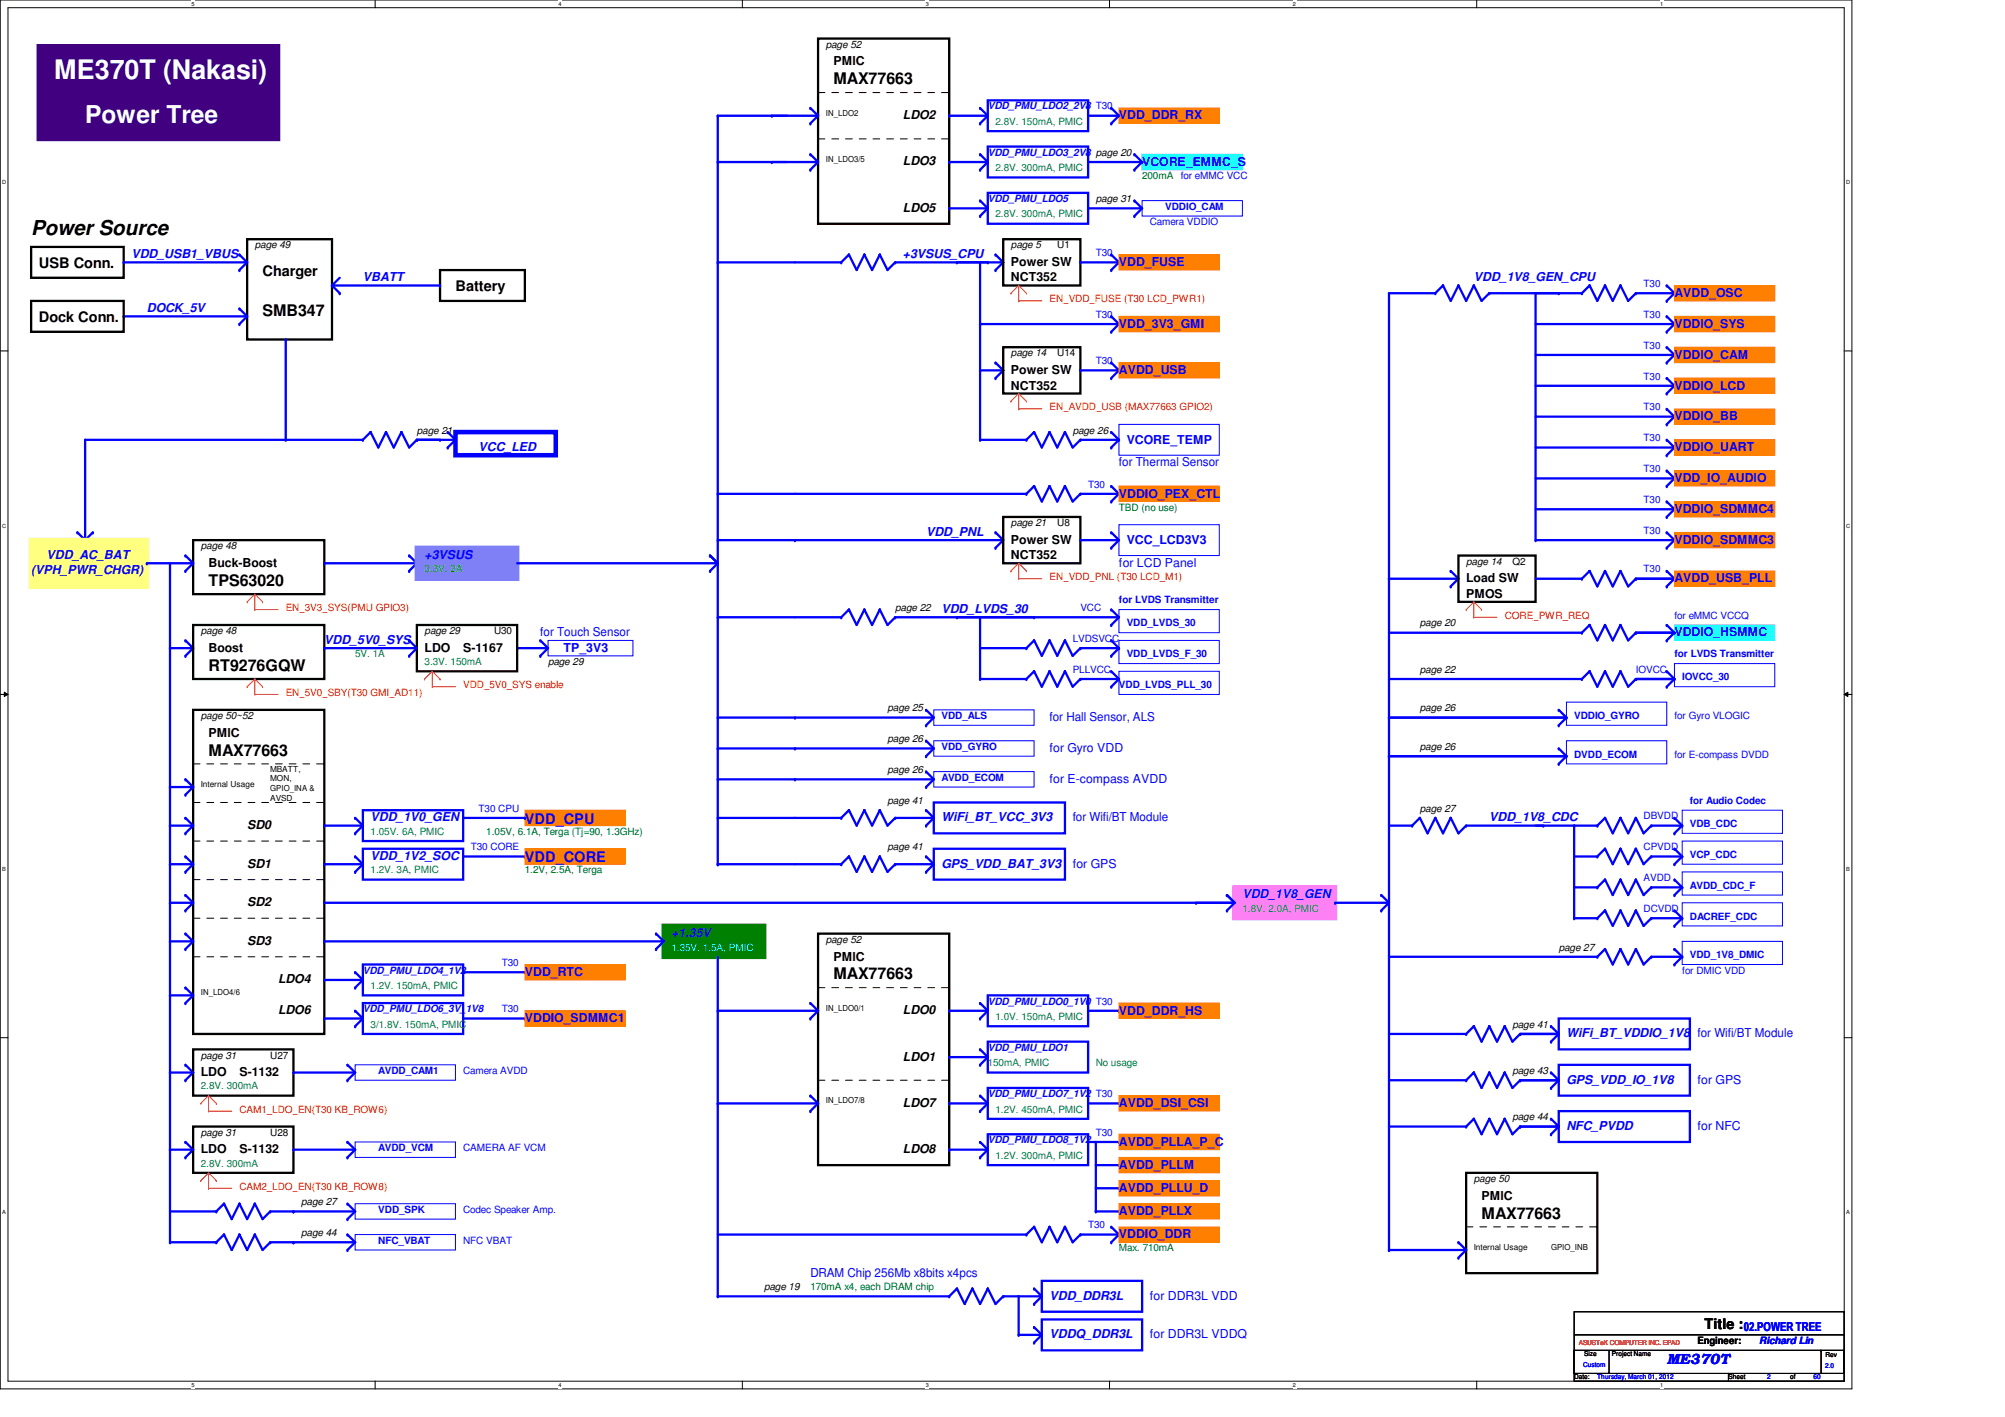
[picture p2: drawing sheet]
<svg xmlns="http://www.w3.org/2000/svg" width="297mm" height="210mm" viewBox="0 0 297 210" stroke-linecap="round" stroke-linejoin="round" font-family="sans-serif">
<defs><g id="words">
<text font-size="4" fill="#fff" x="8" y="11.7">ME370T (Nakasi)</text>
<text font-size="3.6" fill="#fff" x="12.6" y="18.2">Power Tree</text>
<text font-size="3" x="4.6" y="34.8">Power Source</text>
<g font-size="2.4">
<text x="123.5" y="12.5">MAX77663</text>
<text x="38.9" y="46.8">SMB347</text>
<text x="30.9" y="86.8">TPS63020</text>
<text x="30.9" y="99.4">RT9276GQW</text>
<text x="30.9" y="111.9">MAX77663</text>
<text x="123.5" y="145.1">MAX77663</text>
<text x="219.5" y="180.5">MAX77663</text>
</g>
<g font-size="2.2">
<text x="5.8" y="39.8">USB Conn.</text>
<text x="38.9" y="40.9">Charger</text>
<text x="5.8" y="47.8">Dock Conn.</text>
<text x="67.5" y="43.2">Battery</text>
<text x="252.5" y="196.9">Title :</text>
</g>
<g font-size="2.2" fill="#00f">
<text x="77.8" y="122">VDD_CPU</text>
<text x="77.8" y="127.8">VDD_CORE</text>
<text x="246.9" y="202.1">ME370T</text>
</g>
<g font-size="1.8">
<text x="123.5" y="9.7">PMIC</text>
<text x="133.8" y="17.7">LDO2</text>
<text x="133.8" y="24.5">LDO3</text>
<text x="133.8" y="31.4">LDO5</text>
<text x="149.8" y="39.4">Power SW</text>
<text x="149.8" y="41.7">NCT352</text>
<text x="149.8" y="55.4">Power SW</text>
<text x="149.8" y="57.7">NCT352</text>
<text x="30.9" y="84">Buck-Boost</text>
<text x="149.8" y="80.6">Power SW</text>
<text x="149.8" y="82.8">NCT352</text>
<text x="217.2" y="86.3">Load SW</text>
<text x="217.2" y="88.6">PMOS</text>
<text x="30.9" y="96.6">Boost</text>
<text x="62.9" y="96.6">LDO</text>
<text x="68.6" y="96.6">S-1167</text>
<text x="30.9" y="109.1">PMIC</text>
<text x="36.6" y="122.8">SD0</text>
<text x="36.6" y="128.5">SD1</text>
<text x="36.6" y="134.2">SD2</text>
<text x="36.6" y="140">SD3</text>
<text x="123.5" y="142.3">PMIC</text>
<text x="41.2" y="145.7">LDO4</text>
<text x="41.2" y="150.2">LDO6</text>
<text x="133.8" y="150.2">LDO0</text>
<text x="29.8" y="159.4">LDO</text>
<text x="35.5" y="159.4">S-1132</text>
<text x="133.8" y="157.1">LDO1</text>
<text x="133.8" y="164">LDO7</text>
<text x="29.8" y="170.9">LDO</text>
<text x="35.5" y="170.9">S-1132</text>
<text x="133.8" y="170.8">LDO8</text>
<text x="219.5" y="177.7">PMIC</text>
</g>
<g font-size="1.8" fill="#00f">
<text x="165.8" y="17.7">VDD_DDR_RX</text>
<text x="169.2" y="24.6">VCORE_EMMC_S</text>
<text x="19.5" y="38.2">VDD_USB1_VBUS</text>
<text x="53.8" y="41.7">VBATT</text>
<text x="133.8" y="38.2">+3VSUS_CPU</text>
<text x="165.8" y="39.4">VDD_FUSE</text>
<text x="218.4" y="41.7">VDD_1V8_GEN_CPU</text>
<text x="21.8" y="46.2">DOCK_5V</text>
<text x="248.1" y="44">AVDD_OSC</text>
<text x="165.8" y="48.6">VDD_3V3_GMI</text>
<text x="248.1" y="48.6">VDDIO_SYS</text>
<text x="248.1" y="53.1">VDDIO_CAM</text>
<text x="165.8" y="55.4">AVDD_USB</text>
<text x="248.1" y="57.7">VDDIO_LCD</text>
<text x="166.9" y="65.7">VCORE_TEMP</text>
<text x="248.1" y="62.3">VDDIO_BB</text>
<text x="70.9" y="66.8">VCC_LED</text>
<text x="165.8" y="69.1">for Thermal Sensor</text>
<text x="248.1" y="66.8">VDDIO_UART</text>
<text x="248.1" y="71.4">VDD_IO_AUDIO</text>
<text x="165.8" y="73.7">VDDIO_PEX_CTL</text>
<text x="248.1" y="76">VDDIO_SDMMC4</text>
<text x="6.9" y="82.8">VDD_AC_BAT</text>
<text x="62.9" y="82.8">+3VSUS</text>
<text x="137.2" y="79.4">VDD_PNL</text>
<text x="165.8" y="83.9">for LCD Panel</text>
<text x="166.9" y="80.6">VCC_LCD3V3</text>
<text x="248.1" y="80.6">VDDIO_SDMMC3</text>
<text x="4.6" y="85.1">(VPH_PWR_CHGR)</text>
<text x="248.1" y="86.3">AVDD_USB_PLL</text>
<text x="48" y="95.4">VDD_5V0_SYS</text>
<text x="80" y="94.2">for Touch Sensor</text>
<text x="139.5" y="90.8">VDD_LVDS_30</text>
<text x="248.1" y="94.3">VDDIO_HSMMC</text>
<text x="83.5" y="96.6">TP_3V3</text>
<text x="155.5" y="106.8">for Hall Sensor, ALS</text>
<text x="155.5" y="111.4">for Gyro VDD</text>
<text x="155.5" y="116">for E-compass AVDD</text>
<text x="54.9" y="121.7">VDD_1V0_GEN</text>
<text x="139.5" y="121.7">WiFi_BT_VCC_3V3</text>
<text x="158.9" y="121.7">for Wifi/BT Module</text>
<text x="220.6" y="121.7">VDD_1V8_CDC</text>
<text x="54.9" y="127.4">VDD_1V2_SOC</text>
<text x="139.5" y="128.5">GPS_VDD_BAT_3V3</text>
<text x="158.9" y="128.5">for GPS</text>
<text x="184.1" y="133.1">VDD_1V8_GEN</text>
<text x="99.5" y="138.8">+1.35V</text>
<text x="77.8" y="144.6">VDD_RTC</text>
<text x="77.8" y="151.4">VDDIO_SDMMC1</text>
<text x="165.8" y="150.3">VDD_DDR_HS</text>
<text x="232.1" y="153.7">WiFi_BT_VDDIO_1V8</text>
<text x="251.5" y="153.7">for Wifi/BT Module</text>
<text x="232.1" y="160.5">GPS_VDD_IO_1V8</text>
<text x="251.5" y="160.5">for GPS</text>
<text x="165.8" y="164">AVDD_DSI_CSI</text>
<text x="232.1" y="167.4">NFC_PVDD</text>
<text x="251.5" y="167.4">for NFC</text>
<text x="165.8" y="169.7">AVDD_PLLA_P_C</text>
<text x="165.8" y="173.1">AVDD_PLLM</text>
<text x="165.8" y="176.6">AVDD_PLLU_D</text>
<text x="165.8" y="180">AVDD_PLLX</text>
<text x="165.8" y="183.4">VDDIO_DDR</text>
<text x="120.1" y="189.1">DRAM Chip 256Mb x8bits x4pcs</text>
<text x="155.5" y="192.5">VDD_DDR3L</text>
<text x="170.3" y="192.5">for DDR3L VDD</text>
<text x="258.4" y="197.2">02.POWER TREE</text>
<text x="155.5" y="198.2">VDDQ_DDR3L</text>
<text x="170.3" y="198.2">for DDR3L VDDQ</text>
</g>
<g font-size="1.5">
<text x="122.3" y="7.1">page 52</text>
<text x="162.3" y="29.9">page 31</text>
<text x="37.8" y="36.8">page 49</text>
<text x="149.8" y="36.8">page 5</text>
<text x="156.6" y="36.8">U1</text>
<text x="149.8" y="52.8">page 14</text>
<text x="156.6" y="52.8">U14</text>
<text x="61.8" y="64.2">page 21</text>
<text x="158.9" y="64.2">page 26</text>
<text x="149.8" y="77.9">page 21</text>
<text x="156.6" y="77.9">U8</text>
<text x="29.8" y="81.4">page 48</text>
<text x="217.2" y="83.7">page 14</text>
<text x="224.1" y="83.7">Q2</text>
<text x="29.8" y="93.9">page 48</text>
<text x="62.9" y="93.9">page 29</text>
<text x="73.2" y="93.9">U30</text>
<text x="132.6" y="90.5">page 22</text>
<text x="210.4" y="92.8">page 20</text>
<text x="81.2" y="98.5">page 29</text>
<text x="210.4" y="99.7">page 22</text>
<text x="29.8" y="106.5">page 50~52</text>
<text x="131.5" y="105.4">page 25</text>
<text x="210.4" y="105.4">page 26</text>
<text x="131.5" y="109.9">page 26</text>
<text x="210.4" y="111.1">page 26</text>
<text x="131.5" y="119.1">page 41</text>
<text x="131.5" y="114.5">page 26</text>
<text x="131.5" y="125.9">page 41</text>
<text x="210.4" y="120.2">page 27</text>
<text x="122.3" y="139.7">page 52</text>
<text x="230.9" y="140.8">page 27</text>
<text x="224.1" y="152.2">page 41</text>
<text x="29.8" y="156.8">page 31</text>
<text x="40" y="156.8">U27</text>
<text x="224.1" y="159.1">page 43</text>
<text x="224.1" y="165.9">page 44</text>
<text x="29.8" y="168.2">page 31</text>
<text x="40" y="168.2">U28</text>
<text x="44.6" y="178.5">page 27</text>
<text x="218.4" y="175.1">page 50</text>
<text x="44.6" y="183.1">page 44</text>
<text x="113.2" y="191.1">page 19</text>
<text x="251.5" y="199.1">Engineer:</text>
</g>
<g font-size="1.5" fill="#00f">
<text x="146.3" y="16.2">VDD_PMU_LDO2_2V8 T30</text>
<text x="146.3" y="23.1">VDD_PMU_LDO3_2V8 page 20</text>
<text x="146.3" y="29.9">VDD_PMU_LDO5</text>
<text x="174.9" y="26.5">for eMMC VCC</text>
<text x="170.3" y="33.4">Camera VDDIO</text>
<text x="172.6" y="31.1">VDDIO_CAM</text>
<text x="162.3" y="37.9">T30</text>
<text x="162.3" y="47.1">T30</text>
<text x="243.5" y="42.5">T30</text>
<text x="243.5" y="47.1">T30</text>
<text x="162.3" y="53.9">T30</text>
<text x="243.5" y="51.6">T30</text>
<text x="243.5" y="56.2">T30</text>
<text x="243.5" y="60.8">T30</text>
<text x="243.5" y="65.4">T30</text>
<text x="243.5" y="69.9">T30</text>
<text x="161.2" y="72.2">T30</text>
<text x="243.5" y="74.5">T30</text>
<text x="243.5" y="79.1">T30</text>
<text x="165.8" y="89.4">for LVDS Transmitter</text>
<text x="243.5" y="84.8">T30</text>
<text x="158.9" y="95.1">LVDSVCC</text>
<text x="160.1" y="90.5">VCC</text>
<text x="166.9" y="92.8">VDD_LVDS_30</text>
<text x="248.1" y="91.7">for eMMC VCCQ</text>
<text x="158.9" y="99.7">PLLVCC</text>
<text x="165.8" y="101.9">VDD_LVDS_PLL_30</text>
<text x="166.9" y="97.4">VDD_LVDS_F_30</text>
<text x="242.4" y="99.7">IOVCC</text>
<text x="248.1" y="97.4">for LVDS Transmitter</text>
<text x="249.2" y="100.8">IOVCC_30</text>
<text x="139.5" y="106.5">VDD_ALS</text>
<text x="233.2" y="106.5">VDDIO_GYRO</text>
<text x="248.1" y="106.5">for Gyro VLOGIC</text>
<text x="139.5" y="111.1">VDD_GYRO</text>
<text x="233.2" y="112.2">DVDD_ECOM</text>
<text x="248.1" y="112.2">for E-compass DVDD</text>
<text x="139.5" y="115.7">AVDD_ECOM</text>
<text x="250.4" y="119.1">for Audio Codec</text>
<text x="69.8" y="125.9">T30 CORE</text>
<text x="70.9" y="120.2">T30 CPU</text>
<text x="243.5" y="121.4">DBVDD</text>
<text x="243.5" y="125.9">CPVDD</text>
<text x="250.4" y="122.5">VDB_CDC</text>
<text x="243.5" y="130.5">AVDD</text>
<text x="250.4" y="127.1">VCP_CDC</text>
<text x="250.4" y="131.7">AVDD_CDC_F</text>
<text x="243.5" y="135.1">DCVDD</text>
<text x="250.4" y="136.2">DACREF_CDC</text>
<text x="74.3" y="143.1">T30</text>
<text x="250.4" y="141.9">VDD_1V8_DMIC</text>
<text x="53.8" y="144.2">VDD_PMU_LDO4_1V2</text>
<text x="53.8" y="149.9">VDD_PMU_LDO6_3V_1V8</text>
<text x="74.3" y="149.9">T30</text>
<text x="146.3" y="148.8">VDD_PMU_LDO0_1V0 T30</text>
<text x="249.2" y="144.2">for DMIC VDD</text>
<text x="146.3" y="155.7">VDD_PMU_LDO1</text>
<text x="56" y="159.1">AVDD_CAM1</text>
<text x="68.6" y="159.1">Camera AVDD</text>
<text x="146.3" y="162.5">VDD_PMU_LDO7_1V2 T30</text>
<text x="56" y="170.5">AVDD_VCM</text>
<text x="68.6" y="170.5">CAMERA AF VCM</text>
<text x="146.3" y="169.4">VDD_PMU_LDO8_1V2</text>
<text x="162.3" y="168.2">T30</text>
<text x="56" y="179.7">VDD_SPK</text>
<text x="68.6" y="179.7">Codec Speaker Amp.</text>
<text x="56" y="184.2">NFC_VBAT</text>
<text x="68.6" y="184.2">NFC VBAT</text>
<text x="161.2" y="181.9">T30</text>
<text x="260.6" y="199.1">Richard Lin</text>
</g>
<g font-size="1.5" fill="#008040">
<text x="147.5" y="18.5">2.8V. 150mA, PMIC</text>
<text x="147.5" y="25.4">2.8V. 300mA, PMIC</text>
<text x="147.5" y="32.2">2.8V. 300mA, PMIC</text>
<text x="52.6" y="97.4">5V. 1A</text>
<text x="62.9" y="98.5">3.3V. 150mA</text>
<text x="54.9" y="123.7">1.05V. 6A, PMIC</text>
<text x="54.9" y="129.4">1.2V. 3A, PMIC</text>
<text x="184.1" y="135.1">1.8V. 2.0A, PMIC</text>
<text x="54.9" y="146.5">1.2V. 150mA, PMIC</text>
<text x="54.9" y="152.2">3/1.8V. 150mA, PMIC</text>
<text x="147.5" y="151.1">1.0V. 150mA, PMIC</text>
<text x="29.8" y="161.4">2.8V. 300mA</text>
<text x="146.3" y="157.9">150mA, PMIC</text>
<text x="162.3" y="157.9">No usage</text>
<text x="147.5" y="164.8">1.2V. 450mA, PMIC</text>
<text x="29.8" y="172.8">2.8V. 300mA</text>
<text x="147.5" y="171.7">1.2V. 300mA, PMIC</text>
</g>
<g font-size="1.5" fill="#008000">
<text x="169.2" y="26.5">200mA</text>
<text x="165.8" y="75.6">TBD (no use)</text>
<text x="72" y="123.7">1.05V, 6.1A, Terga (Tj=90, 1.3GHz)</text>
<text x="77.8" y="129.4">1.2V, 2.5A, Terga</text>
<text x="165.8" y="185.4">Max. 710mA</text>
<text x="120.1" y="191.1">170mA x4, each DRAM chip</text>
</g>
<g font-size="1.5" fill="#f00">
<text x="155.5" y="44.8">EN_VDD_FUSE (T30 LCD_PWR1)</text>
<text x="155.5" y="60.8">EN_AVDD_USB (MAX77663 GPIO2)</text>
<text x="155.5" y="85.9">EN_VDD_PNL (T30 LCD_M1)</text>
<text x="42.3" y="90.5">EN_3V3_SYS(PMU GPIO3)</text>
<text x="222.9" y="91.7">CORE_PWR_REQ</text>
<text x="68.6" y="101.9">VDD_5V0_SYS enable</text>
<text x="42.3" y="103.1">EN_5V0_SBY(T30 GMI_AD11)</text>
<text x="35.5" y="164.8">CAM1_LDO_EN(T30 KB_ROW6)</text>
<text x="35.5" y="176.2">CAM2_LDO_EN(T30 KB_ROW8)</text>
</g>
<text font-size="1.5" fill="#0f0" x="62.9" y="84.8">3.3V. 2A</text>
<text font-size="1.5" fill="#0ff" x="99.5" y="140.8">1.35V. 1.5A, PMIC</text>
<g font-size="1.2">
<text x="122.3" y="17.1">IN_LDO2</text>
<text x="122.3" y="24">IN_LDO3/5</text>
<text x="29.8" y="116.6">Internal Usage</text>
<text x="40" y="114.3">MBATT,</text>
<text x="40" y="115.7">MON,</text>
<text x="40" y="117.2">GPIO_INA &amp;</text>
<text x="40" y="118.6">AVSD</text>
<text x="29.8" y="147.4">IN_LDO4/6</text>
<text x="122.3" y="149.7">IN_LDO0/1</text>
<text x="122.3" y="163.4">IN_LDO7/8</text>
<text x="218.4" y="185.2">Internal Usage</text>
<text x="229.8" y="185.2">GPIO_INB</text>
</g>
<text font-size="1" fill="#f00" x="233.9" y="199.3">ASUSTeK COMPUTER INC. EPAD</text>
<g font-size="1" fill="#00f">
<text x="234.6" y="202.5">Custom</text>
<text x="270.4" y="202.6">2.0</text>
<text x="236.6" y="204.3">Thursday, March 01, 2012</text>
<text x="261.8" y="204.3">2</text>
<text x="268.6" y="204.3">60</text>
</g>
<g font-size="1">
<text x="234.7" y="200.9">Size</text>
<text x="238.8" y="200.9">Project Name</text>
<text x="270.5" y="201">Rev</text>
<text x="233.2" y="204.3">Date:</text>
<text x="256.1" y="204.3">Sheet</text>
<text x="265.2" y="204.3">of</text>
</g>
<g font-size=".8">
<text x="28.4" y=".9">5</text>
<text x="82.8" y=".9">4</text>
<text x="137.2" y=".9">3</text>
<text x="191.6" y=".9">2</text>
<text x="246" y=".9">1</text>
<text x=".3" y="27.3">D</text>
<text x="273.5" y="27.3">D</text>
<text x=".3" y="78.1">C</text>
<text x="273.5" y="78.1">C</text>
<text x=".3" y="129">B</text>
<text x="273.5" y="129">B</text>
<text x=".3" y="179.9">A</text>
<text x="273.5" y="179.9">A</text>
<text x="28.4" y="205.5">5</text>
<text x="82.8" y="205.5">4</text>
<text x="137.2" y="205.5">3</text>
<text x="191.6" y="205.5">2</text>
<text x="246" y="205.5">1</text>
</g>
</g></defs>
<path d="M0 0h274.4v205.7h-274.4zM1.2 1.1h272v203.5h-272z" fill="none" stroke="#000" stroke-width=".15"/>
<g fill="#fff">
<path d="M28.4 .1h.4v1h-.4z"/>
<path d="M28.4 204.7h.4v1h-.4z"/>
</g>
<path d="M55.6 0v1.1M55.6 204.6v1.1" fill="none" stroke="#000" stroke-width=".15"/>
<g fill="#fff">
<path d="M82.8 .1h.4v1h-.4z"/>
<path d="M82.8 204.7h.4v1h-.4z"/>
</g>
<path d="M110 0v1.1M110 204.6v1.1" fill="none" stroke="#000" stroke-width=".15"/>
<g fill="#fff">
<path d="M137.2 .1h.4v1h-.4z"/>
<path d="M137.2 204.7h.4v1h-.4z"/>
</g>
<path d="M164.4 0v1.1M164.4 204.6v1.1" fill="none" stroke="#000" stroke-width=".15"/>
<g fill="#fff">
<path d="M191.6 .1h.4v1h-.4z"/>
<path d="M191.6 204.7h.4v1h-.4z"/>
</g>
<path d="M218.8 0v1.1M218.8 204.6v1.1" fill="none" stroke="#000" stroke-width=".15"/>
<g fill="#fff">
<path d="M246 .1h.4v1h-.4z"/>
<path d="M246 204.7h.4v1h-.4z"/>
<path d="M.3 26.5h.6v1h-.6z"/>
<path d="M273.5 26.5h.6v1h-.6z"/>
<path d="M.3 77.4h.6v.9h-.6z"/>
<path d="M273.5 77.4h.6v.9h-.6z"/>
</g>
<path d="M0 52h1.2M273.2 52h1.2" fill="none" stroke="#000" stroke-width=".15"/>
<g fill="#fff">
<path d="M.3 128.3h.6v.9h-.6z"/>
<path d="M273.5 128.3h.6v.9h-.6z"/>
</g>
<path d="M0 102.9h1.2M.6 102.5l.6 .4-.6 .3zM273.2 102.9l.6-.4v.7zM273.2 102.9h1.2" fill="none" stroke="#000" stroke-width=".15"/>
<path d="M.6 102.5l.6 .4-.6 .3zM273.2 102.9l.6-.4v.7z" fill="#000"/>
<g fill="#fff">
<path d="M.3 179.1h.6v.9h-.6z"/>
<path d="M273.5 179.1h.6v.9h-.6z"/>
</g>
<path d="M0 153.7h1.2M273.2 153.7h1.2M233.2 194.3h40v9.2h-40zM233.2 197.7h40M273.2 197.7h.1M233.2 200h5.2v3.5h-5.2zM233.2 203.5h22.9v1.1h-22.9zM238.5 200h31.3M256.1 203.5h17.1v1.1h-17.1zM269.8 200h3.4v3.5h-3.4zM269.8 200h.1" fill="none" stroke="#000" stroke-width=".15"/>
<path d="M4.6 36.6h13.7v4.5h-13.7zM36.6 35.4h12.6v14.9h-12.6z" fill="none" stroke="#000" stroke-width=".34"/>
<path d="M18.3 38.9h18.3" fill="none" stroke="#00f" stroke-width=".34"/>
<circle cx="18.3" cy="38.9" r=".17" fill="#00f"/>
<path d="M36.6 38.9l-1.1 1.1" fill="none" stroke="#00f" stroke-width=".34"/>
<circle cx="35.5" cy="40" r=".17" fill="#00f"/>
<path d="M35.5 37.7l1.1 1.2" fill="none" stroke="#00f" stroke-width=".34"/>
<circle cx="35.5" cy="37.7" r=".17" fill="#00f"/>
<path d="M18.3 46.9h18.3" fill="none" stroke="#00f" stroke-width=".34"/>
<circle cx="18.3" cy="46.9" r=".17" fill="#00f"/>
<path d="M36.6 46.9l-1.1 1.1" fill="none" stroke="#00f" stroke-width=".34"/>
<circle cx="35.5" cy="48" r=".17" fill="#00f"/>
<path d="M35.5 45.7l1.1 1.2" fill="none" stroke="#00f" stroke-width=".34"/>
<circle cx="35.5" cy="45.7" r=".17" fill="#00f"/>
<path d="M4.6 44.6h13.7v4.5h-13.7zM65.2 40h12.6v4.6h-12.6z" fill="none" stroke="#000" stroke-width=".34"/>
<path d="M49.2 42.3h16" fill="none" stroke="#00f" stroke-width=".34"/>
<circle cx="65.2" cy="42.3" r=".17" fill="#00f"/>
<path d="M49.2 42.3l1.1 1.1" fill="none" stroke="#00f" stroke-width=".34"/>
<circle cx="50.3" cy="43.4" r=".17" fill="#00f"/>
<path d="M50.3 41.1l-1.1 1.2" fill="none" stroke="#00f" stroke-width=".34"/>
<circle cx="49.2" cy="42.3" r=".17" fill="#00f"/>
<path d="M12.6 65.2v17.1" fill="none" stroke="#00f" stroke-width=".34"/>
<circle cx="12.6" cy="65.2" r=".17" fill="#00f"/>
<path d="M11.5 78.9l1.1 1.1" fill="none" stroke="#00f" stroke-width=".34"/>
<circle cx="11.5" cy="78.9" r=".17" fill="#00f"/>
<path d="M13.8 78.9l-1.2 1.1" fill="none" stroke="#00f" stroke-width=".34"/>
<circle cx="13.8" cy="78.9" r=".17" fill="#00f"/>
<path d="M4.6 80h17.2v6.9h-17.2z" fill-rule="evenodd" fill="#ffff80"/>
<path d="M4.6 80h17.2v6.9h-17.2z" fill="none" stroke="#ffff80" stroke-width=".68"/>
<path d="M28.6 80h19.4v8h-19.4z" fill="none" stroke="#000" stroke-width=".34"/>
<path d="M21.8 83.4h6.8" fill="none" stroke="#00f" stroke-width=".34"/>
<circle cx="21.8" cy="83.4" r=".17" fill="#00f"/>
<path d="M28.6 83.4l-1.1 1.2" fill="none" stroke="#00f" stroke-width=".34"/>
<circle cx="27.5" cy="84.6" r=".17" fill="#00f"/>
<path d="M27.5 82.3l1.1 1.1" fill="none" stroke="#00f" stroke-width=".34"/>
<circle cx="27.5" cy="82.3" r=".17" fill="#00f"/>
<path d="M36.6 89.2h.1M37.8 88h.1M37.8 90.3h.1M37.8 88v2.3M37.8 88l1.1 1.2M37.8 90.3h3.4M37.8 88l-1.2 1.2M38.9 89.2h.1" fill="none" stroke="#f00" stroke-width=".15"/>
<path d="M48 83.4h13.8" fill="none" stroke="#00f" stroke-width=".34"/>
<circle cx="48" cy="83.4" r=".17" fill="#00f"/>
<path d="M61.8 83.4l-1.2 1.2" fill="none" stroke="#00f" stroke-width=".34"/>
<circle cx="60.6" cy="84.6" r=".17" fill="#00f"/>
<path d="M60.6 82.3l1.2 1.1" fill="none" stroke="#00f" stroke-width=".34"/>
<circle cx="60.6" cy="82.3" r=".17" fill="#00f"/>
<path d="M25.2 83.4v100.6" fill="none" stroke="#00f" stroke-width=".34"/>
<circle cx="25.2" cy="184" r=".17" fill="#00f"/>
<path d="M25.2 96h3.4" fill="none" stroke="#00f" stroke-width=".34"/>
<circle cx="25.2" cy="96" r=".17" fill="#00f"/>
<path d="M28.6 96l-1.1 1.2" fill="none" stroke="#00f" stroke-width=".34"/>
<circle cx="27.5" cy="97.2" r=".17" fill="#00f"/>
<path d="M27.5 94.9l1.1 1.1" fill="none" stroke="#00f" stroke-width=".34"/>
<circle cx="27.5" cy="94.9" r=".17" fill="#00f"/>
<path d="M28.6 92.6h19.4v8h-19.4z" fill="none" stroke="#000" stroke-width=".34"/>
<path d="M36.6 101.7h.1M37.8 100.6h.1M37.8 102.9h.1M37.8 100.6v2.3M37.8 100.6l1.1 1.1M37.8 102.9h3.4M37.8 100.6l-1.2 1.1M38.9 101.7h.1" fill="none" stroke="#f00" stroke-width=".15"/>
<path d="M76.6 96h4.6" fill="none" stroke="#00f" stroke-width=".34"/>
<circle cx="76.6" cy="96" r=".17" fill="#00f"/>
<path d="M81.2 96l-1.2 1.2" fill="none" stroke="#00f" stroke-width=".34"/>
<circle cx="80" cy="97.2" r=".17" fill="#00f"/>
<path d="M80 94.9l1.2 1.1" fill="none" stroke="#00f" stroke-width=".34"/>
<circle cx="80" cy="94.9" r=".17" fill="#00f"/>
<path d="M28.6 105.2h19.4v48h-19.4z" fill="none" stroke="#000" stroke-width=".34"/>
<path d="M28.6 113.2h19.4M28.6 118.9h19.4M48 113.2h.1M48 118.9h.1" fill="none" stroke="#000" stroke-width=".15" stroke-dasharray="1 1 1 1 1 1 1 1"/>
<path d="M28.6 116.6l-1.1 1.1" fill="none" stroke="#00f" stroke-width=".34"/>
<circle cx="27.5" cy="117.7" r=".17" fill="#00f"/>
<path d="M27.5 115.4l1.1 1.2" fill="none" stroke="#00f" stroke-width=".34"/>
<circle cx="27.5" cy="115.4" r=".17" fill="#00f"/>
<path d="M28.6 124.6h19.4M28.6 130.3h19.4M28.6 136h19.4M48 124.6h.1M48 130.3h.1M48 136h.1M28.6 141.7h19.4M48 141.7h.1" fill="none" stroke="#000" stroke-width=".15" stroke-dasharray="1 1 1 1 1 1 1 1"/>
<path d="M28.6 122.3l-1.1 1.1" fill="none" stroke="#00f" stroke-width=".34"/>
<circle cx="27.5" cy="123.4" r=".17" fill="#00f"/>
<path d="M27.5 121.2l1.1 1.1" fill="none" stroke="#00f" stroke-width=".34"/>
<circle cx="27.5" cy="121.2" r=".17" fill="#00f"/>
<path d="M28.6 128l-1.1 1.2" fill="none" stroke="#00f" stroke-width=".34"/>
<circle cx="27.5" cy="129.2" r=".17" fill="#00f"/>
<path d="M27.5 126.9l1.1 1.1" fill="none" stroke="#00f" stroke-width=".34"/>
<circle cx="27.5" cy="126.9" r=".17" fill="#00f"/>
<path d="M28.6 133.7l-1.1 1.2" fill="none" stroke="#00f" stroke-width=".34"/>
<circle cx="27.5" cy="134.9" r=".17" fill="#00f"/>
<path d="M27.5 132.6l1.1 1.1" fill="none" stroke="#00f" stroke-width=".34"/>
<circle cx="27.5" cy="132.6" r=".17" fill="#00f"/>
<path d="M28.6 139.4l-1.1 1.2" fill="none" stroke="#00f" stroke-width=".34"/>
<circle cx="27.5" cy="140.6" r=".17" fill="#00f"/>
<path d="M27.5 138.3l1.1 1.1" fill="none" stroke="#00f" stroke-width=".34"/>
<circle cx="27.5" cy="138.3" r=".17" fill="#00f"/>
<path d="M53.8 122.3l-1.2 1.1" fill="none" stroke="#00f" stroke-width=".34"/>
<circle cx="52.6" cy="123.4" r=".17" fill="#00f"/>
<path d="M52.6 121.2l1.2 1.1" fill="none" stroke="#00f" stroke-width=".34"/>
<circle cx="52.6" cy="121.2" r=".17" fill="#00f"/>
<path d="M53.8 120h14.8v4.6h-14.8zM53.8 128l-1.2 1.2" fill="none" stroke="#00f" stroke-width=".34"/>
<circle cx="52.6" cy="129.2" r=".17" fill="#00f"/>
<path d="M52.6 126.9l1.2 1.1" fill="none" stroke="#00f" stroke-width=".34"/>
<circle cx="52.6" cy="126.9" r=".17" fill="#00f"/>
<path d="M53.8 125.7h14.8v4.6h-14.8z" fill="none" stroke="#00f" stroke-width=".34"/>
<path d="M98.3 137.2h14.9v4.5h-14.9z" fill-rule="evenodd" fill="#008000"/>
<path d="M98.3 137.2h14.9v4.5h-14.9z" fill="none" stroke="#008000" stroke-width=".68"/>
<path d="M77.8 120h14.8v2.3h-14.8z" fill-rule="evenodd" fill="#ff8000"/>
<path d="M77.8 120h14.8v2.3h-14.8z" fill="none" stroke="#ff8000" stroke-width=".15"/>
<path d="M68.6 121.2h9.2" fill="none" stroke="#00f" stroke-width=".34"/>
<circle cx="77.8" cy="121.2" r=".17" fill="#00f"/>
<path d="M68.6 126.9h9.2" fill="none" stroke="#00f" stroke-width=".34"/>
<circle cx="77.8" cy="126.9" r=".17" fill="#00f"/>
<path d="M61.8 96l-1.2 1.2" fill="none" stroke="#00f" stroke-width=".34"/>
<circle cx="60.6" cy="97.2" r=".17" fill="#00f"/>
<path d="M60.6 94.9l1.2 1.1" fill="none" stroke="#00f" stroke-width=".34"/>
<circle cx="60.6" cy="94.9" r=".17" fill="#00f"/>
<path d="M61.8 92.6h14.8v6.8h-14.8z" fill="none" stroke="#000" stroke-width=".34"/>
<path d="M61.8 81.2h14.8v4.5h-14.8z" fill-rule="evenodd" fill="#8080ff"/>
<path d="M61.8 81.2h14.8v4.5h-14.8z" fill="none" stroke="#8080ff" stroke-width=".68"/>
<path d="M81.2 94.9h12.6v2.3h-12.6z" fill="none" stroke="#00f" stroke-width=".15"/>
<path d="M28.6 147.4l-1.1 1.2" fill="none" stroke="#00f" stroke-width=".34"/>
<circle cx="27.5" cy="148.6" r=".17" fill="#00f"/>
<path d="M27.5 146.3l1.1 1.1" fill="none" stroke="#00f" stroke-width=".34"/>
<circle cx="27.5" cy="146.3" r=".17" fill="#00f"/>
<path d="M53.8 145.2l-1.2 1.1" fill="none" stroke="#00f" stroke-width=".34"/>
<circle cx="52.6" cy="146.3" r=".17" fill="#00f"/>
<path d="M52.6 144l1.2 1.2" fill="none" stroke="#00f" stroke-width=".34"/>
<circle cx="52.6" cy="144" r=".17" fill="#00f"/>
<path d="M53.8 142.9h14.8v4.5h-14.8zM68.6 144h9.2" fill="none" stroke="#00f" stroke-width=".34"/>
<circle cx="77.8" cy="144" r=".17" fill="#00f"/>
<path d="M53.8 150.9l-1.2 1.1" fill="none" stroke="#00f" stroke-width=".34"/>
<circle cx="52.6" cy="152" r=".17" fill="#00f"/>
<path d="M52.6 149.7l1.2 1.2" fill="none" stroke="#00f" stroke-width=".34"/>
<circle cx="52.6" cy="149.7" r=".17" fill="#00f"/>
<path d="M53.8 148.6h14.8v4.6h-14.8zM68.6 150.9h9.2" fill="none" stroke="#00f" stroke-width=".34"/>
<circle cx="77.8" cy="150.9" r=".17" fill="#00f"/>
<path d="M28.6 158.9l-1.1 1.1" fill="none" stroke="#00f" stroke-width=".34"/>
<circle cx="27.5" cy="160" r=".17" fill="#00f"/>
<path d="M27.5 157.7l1.1 1.2" fill="none" stroke="#00f" stroke-width=".34"/>
<circle cx="27.5" cy="157.7" r=".17" fill="#00f"/>
<path d="M28.6 155.4h14.9v6.9h-14.9z" fill="none" stroke="#000" stroke-width=".34"/>
<path d="M28.6 170.3l-1.1 1.1" fill="none" stroke="#00f" stroke-width=".34"/>
<circle cx="27.5" cy="171.4" r=".17" fill="#00f"/>
<path d="M27.5 169.2l1.1 1.1" fill="none" stroke="#00f" stroke-width=".34"/>
<circle cx="27.5" cy="169.2" r=".17" fill="#00f"/>
<path d="M28.6 166.9h14.9v6.8h-14.9z" fill="none" stroke="#000" stroke-width=".34"/>
<g fill="none" stroke="#f00" stroke-width=".15">
<path d="M64 99.4h.1M64 99.4v2.3M64 99.4l1.2 1.2M64 99.4l-1.1 1.2M62.9 100.6h.1M64 101.7h.1M64 101.7h3.5M65.2 100.6h.1M29.8 163.4h.1M29.8 174.9h.1M30.9 162.3h.1M30.9 164.6h.1"/>
<path d="M30.9 173.7h.1M30.9 176h.1M30.9 162.3v2.3M30.9 173.7v2.3M30.9 162.3l1.1 1.1M30.9 164.6h3.4M30.9 162.3l-1.1 1.1M30.9 173.7l1.1 1.2M30.9 176h3.4M30.9 173.7l-1.1 1.2M32 163.4h.1M32 174.9h.1"/>
</g>
<path d="M43.5 158.9h9.1" fill="none" stroke="#00f" stroke-width=".34"/>
<circle cx="43.5" cy="158.9" r=".17" fill="#00f"/>
<path d="M52.6 158.9l-1.1 1.1" fill="none" stroke="#00f" stroke-width=".34"/>
<circle cx="51.5" cy="160" r=".17" fill="#00f"/>
<path d="M51.5 157.7l1.1 1.2" fill="none" stroke="#00f" stroke-width=".34"/>
<circle cx="51.5" cy="157.7" r=".17" fill="#00f"/>
<path d="M52.6 157.7h14.9v2.3h-14.9z" fill="none" stroke="#00f" stroke-width=".15"/>
<path d="M43.5 170.3h9.1" fill="none" stroke="#00f" stroke-width=".34"/>
<circle cx="43.5" cy="170.3" r=".17" fill="#00f"/>
<path d="M52.6 170.3l-1.1 1.1" fill="none" stroke="#00f" stroke-width=".34"/>
<circle cx="51.5" cy="171.4" r=".17" fill="#00f"/>
<path d="M51.5 169.2l1.1 1.1" fill="none" stroke="#00f" stroke-width=".34"/>
<circle cx="51.5" cy="169.2" r=".17" fill="#00f"/>
<path d="M52.6 169.2h14.9v2.2h-14.9z" fill="none" stroke="#00f" stroke-width=".15"/>
<path d="M25.2 179.5h6.8" fill="none" stroke="#00f" stroke-width=".34"/>
<circle cx="32" cy="179.5" r=".17" fill="#00f"/>
<path d="M33.2 178.3l-1.2 1.2" fill="none" stroke="#00f" stroke-width=".34"/>
<circle cx="33.2" cy="178.3" r=".17" fill="#00f"/>
<path d="M35.5 178.3l-1.2 2.3" fill="none" stroke="#00f" stroke-width=".34"/>
<circle cx="35.5" cy="178.3" r=".17" fill="#00f"/>
<path d="M33.2 178.3l1.1 2.3" fill="none" stroke="#00f" stroke-width=".34"/>
<circle cx="33.2" cy="178.3" r=".17" fill="#00f"/>
<path d="M35.5 178.3l1.1 2.3" fill="none" stroke="#00f" stroke-width=".34"/>
<circle cx="35.5" cy="178.3" r=".17" fill="#00f"/>
<path d="M40 179.5h3.5" fill="none" stroke="#00f" stroke-width=".34"/>
<circle cx="43.5" cy="179.5" r=".17" fill="#00f"/>
<path d="M40 179.5l-1.1 1.1" fill="none" stroke="#00f" stroke-width=".34"/>
<circle cx="40" cy="179.5" r=".17" fill="#00f"/>
<path d="M37.8 178.3l-1.2 2.3" fill="none" stroke="#00f" stroke-width=".34"/>
<circle cx="37.8" cy="178.3" r=".17" fill="#00f"/>
<path d="M37.8 178.3l1.1 2.3" fill="none" stroke="#00f" stroke-width=".34"/>
<circle cx="37.8" cy="178.3" r=".17" fill="#00f"/>
<path d="M43.5 179.5h9.1" fill="none" stroke="#00f" stroke-width=".34"/>
<circle cx="43.5" cy="179.5" r=".17" fill="#00f"/>
<path d="M52.6 179.5l-1.1 1.1" fill="none" stroke="#00f" stroke-width=".34"/>
<circle cx="51.5" cy="180.6" r=".17" fill="#00f"/>
<path d="M51.5 178.3l1.1 1.2" fill="none" stroke="#00f" stroke-width=".34"/>
<circle cx="51.5" cy="178.3" r=".17" fill="#00f"/>
<path d="M52.6 178.3h14.9v2.3h-14.9z" fill="none" stroke="#00f" stroke-width=".15"/>
<path d="M25.2 184h6.8" fill="none" stroke="#00f" stroke-width=".34"/>
<circle cx="32" cy="184" r=".17" fill="#00f"/>
<path d="M33.2 182.9l-1.2 1.1" fill="none" stroke="#00f" stroke-width=".34"/>
<circle cx="33.2" cy="182.9" r=".17" fill="#00f"/>
<path d="M35.5 182.9l-1.2 2.3" fill="none" stroke="#00f" stroke-width=".34"/>
<circle cx="35.5" cy="182.9" r=".17" fill="#00f"/>
<path d="M33.2 182.9l1.1 2.3" fill="none" stroke="#00f" stroke-width=".34"/>
<circle cx="33.2" cy="182.9" r=".17" fill="#00f"/>
<path d="M35.5 182.9l1.1 2.3" fill="none" stroke="#00f" stroke-width=".34"/>
<circle cx="35.5" cy="182.9" r=".17" fill="#00f"/>
<path d="M40 184h3.5" fill="none" stroke="#00f" stroke-width=".34"/>
<circle cx="43.5" cy="184" r=".17" fill="#00f"/>
<path d="M40 184l-1.1 1.2" fill="none" stroke="#00f" stroke-width=".34"/>
<circle cx="40" cy="184" r=".17" fill="#00f"/>
<path d="M37.8 182.9l-1.2 2.3" fill="none" stroke="#00f" stroke-width=".34"/>
<circle cx="37.8" cy="182.9" r=".17" fill="#00f"/>
<path d="M37.8 182.9l1.1 2.3" fill="none" stroke="#00f" stroke-width=".34"/>
<circle cx="37.8" cy="182.9" r=".17" fill="#00f"/>
<path d="M43.5 184h9.1" fill="none" stroke="#00f" stroke-width=".34"/>
<circle cx="43.5" cy="184" r=".17" fill="#00f"/>
<path d="M52.6 184l-1.1 1.2" fill="none" stroke="#00f" stroke-width=".34"/>
<circle cx="51.5" cy="185.2" r=".17" fill="#00f"/>
<path d="M51.5 182.9l1.1 1.1" fill="none" stroke="#00f" stroke-width=".34"/>
<circle cx="51.5" cy="182.9" r=".17" fill="#00f"/>
<path d="M52.6 182.9h14.9v2.3h-14.9z" fill="none" stroke="#00f" stroke-width=".15"/>
<path d="M121.2 5.7h19.4v27.4h-19.4z" fill="none" stroke="#000" stroke-width=".34"/>
<path d="M121.2 13.7h19.4M140.6 13.7h.1M121.2 20.6h19.4M140.6 20.6h.1" fill="none" stroke="#000" stroke-width=".15" stroke-dasharray="1 1 1 1 1 1 1 1"/>
<path d="M25.2 116.6h3.4" fill="none" stroke="#00f" stroke-width=".34"/>
<circle cx="25.2" cy="116.6" r=".17" fill="#00f"/>
<path d="M25.2 122.3h3.4" fill="none" stroke="#00f" stroke-width=".34"/>
<circle cx="25.2" cy="122.3" r=".17" fill="#00f"/>
<path d="M25.2 128h3.4" fill="none" stroke="#00f" stroke-width=".34"/>
<circle cx="25.2" cy="128" r=".17" fill="#00f"/>
<path d="M25.2 133.7h3.4" fill="none" stroke="#00f" stroke-width=".34"/>
<circle cx="25.2" cy="133.7" r=".17" fill="#00f"/>
<path d="M25.2 139.4h3.4" fill="none" stroke="#00f" stroke-width=".34"/>
<circle cx="25.2" cy="139.4" r=".17" fill="#00f"/>
<path d="M25.2 147.4h3.4" fill="none" stroke="#00f" stroke-width=".34"/>
<circle cx="25.2" cy="147.4" r=".17" fill="#00f"/>
<path d="M25.2 158.9h3.4" fill="none" stroke="#00f" stroke-width=".34"/>
<circle cx="25.2" cy="158.9" r=".17" fill="#00f"/>
<path d="M25.2 170.3h3.4" fill="none" stroke="#00f" stroke-width=".34"/>
<circle cx="25.2" cy="170.3" r=".17" fill="#00f"/>
<path d="M48 96h13.8" fill="none" stroke="#00f" stroke-width=".34"/>
<circle cx="48" cy="96" r=".17" fill="#00f"/>
<path d="M114.3 17.1h6.9" fill="none" stroke="#00f" stroke-width=".34"/>
<circle cx="114.3" cy="17.1" r=".17" fill="#00f"/>
<path d="M121.2 17.1l-1.1 1.2" fill="none" stroke="#00f" stroke-width=".34"/>
<circle cx="120.1" cy="18.3" r=".17" fill="#00f"/>
<path d="M120.1 16l1.1 1.1" fill="none" stroke="#00f" stroke-width=".34"/>
<circle cx="120.1" cy="16" r=".17" fill="#00f"/>
<path d="M106.3 17.1v110.9" fill="none" stroke="#00f" stroke-width=".34"/>
<circle cx="106.3" cy="128" r=".17" fill="#00f"/>
<path d="M114.3 24h6.9" fill="none" stroke="#00f" stroke-width=".34"/>
<circle cx="114.3" cy="24" r=".17" fill="#00f"/>
<path d="M121.2 24l-1.1 1.1" fill="none" stroke="#00f" stroke-width=".34"/>
<circle cx="120.1" cy="25.1" r=".17" fill="#00f"/>
<path d="M120.1 22.9l1.1 1.1" fill="none" stroke="#00f" stroke-width=".34"/>
<circle cx="120.1" cy="22.9" r=".17" fill="#00f"/>
<path d="M146.3 17.1l-1.1 1.2" fill="none" stroke="#00f" stroke-width=".34"/>
<circle cx="145.2" cy="18.3" r=".17" fill="#00f"/>
<path d="M145.2 16l1.1 1.1" fill="none" stroke="#00f" stroke-width=".34"/>
<circle cx="145.2" cy="16" r=".17" fill="#00f"/>
<path d="M146.3 14.9h14.9v4.5h-14.9zM161.2 17.1h4.6" fill="none" stroke="#00f" stroke-width=".34"/>
<circle cx="165.8" cy="17.1" r=".17" fill="#00f"/>
<path d="M140.6 17.1h5.7" fill="none" stroke="#00f" stroke-width=".34"/>
<circle cx="140.6" cy="17.1" r=".17" fill="#00f"/>
<path d="M146.3 24l-1.1 1.1" fill="none" stroke="#00f" stroke-width=".34"/>
<circle cx="145.2" cy="25.1" r=".17" fill="#00f"/>
<path d="M145.2 22.9l1.1 1.1" fill="none" stroke="#00f" stroke-width=".34"/>
<circle cx="145.2" cy="22.9" r=".17" fill="#00f"/>
<path d="M146.3 21.7h14.9v4.6h-14.9z" fill="none" stroke="#00f" stroke-width=".34"/>
<path d="M169.2 22.9h14.9v2.2h-14.9z" fill-rule="evenodd" fill="#0ff"/>
<path d="M169.2 22.9h14.9v2.2h-14.9z" fill="none" stroke="#0ff" stroke-width=".15"/>
<path d="M146.3 30.9l-1.1 1.1" fill="none" stroke="#00f" stroke-width=".34"/>
<circle cx="145.2" cy="32" r=".17" fill="#00f"/>
<path d="M145.2 29.7l1.1 1.2" fill="none" stroke="#00f" stroke-width=".34"/>
<circle cx="145.2" cy="29.7" r=".17" fill="#00f"/>
<path d="M117.8 38.9h6.8M146.3 28.6h14.9v4.5h-14.9z" fill="none" stroke="#00f" stroke-width=".34"/>
<circle cx="124.6" cy="38.9" r=".17" fill="#00f"/>
<path d="M125.8 37.7l-1.2 1.2" fill="none" stroke="#00f" stroke-width=".34"/>
<circle cx="125.8" cy="37.7" r=".17" fill="#00f"/>
<path d="M128.1 37.7l-1.2 2.3" fill="none" stroke="#00f" stroke-width=".34"/>
<circle cx="128.1" cy="37.7" r=".17" fill="#00f"/>
<path d="M125.8 37.7l1.1 2.3" fill="none" stroke="#00f" stroke-width=".34"/>
<circle cx="125.8" cy="37.7" r=".17" fill="#00f"/>
<path d="M128.1 37.7l1.1 2.3" fill="none" stroke="#00f" stroke-width=".34"/>
<circle cx="128.1" cy="37.7" r=".17" fill="#00f"/>
<path d="M132.6 38.9h13.7" fill="none" stroke="#00f" stroke-width=".34"/>
<circle cx="146.3" cy="38.9" r=".17" fill="#00f"/>
<path d="M132.6 38.9l-1.1 1.1" fill="none" stroke="#00f" stroke-width=".34"/>
<circle cx="132.6" cy="38.9" r=".17" fill="#00f"/>
<path d="M130.3 37.7l-1.1 2.3" fill="none" stroke="#00f" stroke-width=".34"/>
<circle cx="130.3" cy="37.7" r=".17" fill="#00f"/>
<path d="M130.3 37.7l1.2 2.3" fill="none" stroke="#00f" stroke-width=".34"/>
<circle cx="130.3" cy="37.7" r=".17" fill="#00f"/>
<path d="M148.6 38.9l-1.1 1.1" fill="none" stroke="#00f" stroke-width=".34"/>
<circle cx="147.5" cy="40" r=".17" fill="#00f"/>
<path d="M147.5 37.7l1.1 1.2" fill="none" stroke="#00f" stroke-width=".34"/>
<circle cx="147.5" cy="37.7" r=".17" fill="#00f"/>
<path d="M141.8 38.9h6.8" fill="none" stroke="#00f" stroke-width=".34"/>
<circle cx="141.8" cy="38.9" r=".17" fill="#00f"/>
<path d="M148.6 35.4h11.5v6.9h-11.5z" fill="none" stroke="#000" stroke-width=".34"/>
<path d="M149.8 43.4h.1M150.9 42.3h.1M150.9 44.6h.1M150.9 42.3v2.3M150.9 42.3l1.2 1.1M150.9 44.6h3.4M150.9 42.3l-1.1 1.1M152.1 43.4h.1" fill="none" stroke="#f00" stroke-width=".15"/>
<path d="M160.1 38.9h5.7" fill="none" stroke="#00f" stroke-width=".34"/>
<circle cx="160.1" cy="38.9" r=".17" fill="#00f"/>
<path d="M165.8 38.9l-1.2 1.1" fill="none" stroke="#00f" stroke-width=".34"/>
<circle cx="164.6" cy="40" r=".17" fill="#00f"/>
<path d="M164.6 37.7l1.2 1.2" fill="none" stroke="#00f" stroke-width=".34"/>
<circle cx="164.6" cy="37.7" r=".17" fill="#00f"/>
<path d="M145.2 38.9v26.3" fill="none" stroke="#00f" stroke-width=".34"/>
<circle cx="145.2" cy="65.2" r=".17" fill="#00f"/>
<path d="M145.2 48h20.6" fill="none" stroke="#00f" stroke-width=".34"/>
<circle cx="145.2" cy="48" r=".17" fill="#00f"/>
<path d="M165.8 48l-1.2 1.1" fill="none" stroke="#00f" stroke-width=".34"/>
<circle cx="164.6" cy="49.1" r=".17" fill="#00f"/>
<path d="M164.6 46.9l1.2 1.1" fill="none" stroke="#00f" stroke-width=".34"/>
<circle cx="164.6" cy="46.9" r=".17" fill="#00f"/>
<path d="M165.8 54.9l-1.2 1.1" fill="none" stroke="#00f" stroke-width=".34"/>
<circle cx="164.6" cy="56" r=".17" fill="#00f"/>
<path d="M164.6 53.7l1.2 1.2" fill="none" stroke="#00f" stroke-width=".34"/>
<circle cx="164.6" cy="53.7" r=".17" fill="#00f"/>
<path d="M117.8 73.2h34.3" fill="none" stroke="#00f" stroke-width=".34"/>
<circle cx="152.1" cy="73.2" r=".17" fill="#00f"/>
<path d="M153.2 72l-1.1 1.2" fill="none" stroke="#00f" stroke-width=".34"/>
<circle cx="153.2" cy="72" r=".17" fill="#00f"/>
<path d="M155.5 72l-1.2 2.3" fill="none" stroke="#00f" stroke-width=".34"/>
<circle cx="155.5" cy="72" r=".17" fill="#00f"/>
<path d="M153.2 72l1.1 2.3" fill="none" stroke="#00f" stroke-width=".34"/>
<circle cx="153.2" cy="72" r=".17" fill="#00f"/>
<path d="M155.5 72l1.1 2.3" fill="none" stroke="#00f" stroke-width=".34"/>
<circle cx="155.5" cy="72" r=".17" fill="#00f"/>
<path d="M160.1 73.2h5.7" fill="none" stroke="#00f" stroke-width=".34"/>
<circle cx="165.8" cy="73.2" r=".17" fill="#00f"/>
<path d="M160.1 73.2l-1.2 1.1" fill="none" stroke="#00f" stroke-width=".34"/>
<circle cx="160.1" cy="73.2" r=".17" fill="#00f"/>
<path d="M157.8 72l-1.2 2.3" fill="none" stroke="#00f" stroke-width=".34"/>
<circle cx="157.8" cy="72" r=".17" fill="#00f"/>
<path d="M157.8 72l1.1 2.3" fill="none" stroke="#00f" stroke-width=".34"/>
<circle cx="157.8" cy="72" r=".17" fill="#00f"/>
<path d="M165.8 73.2l-1.2 1.1" fill="none" stroke="#00f" stroke-width=".34"/>
<circle cx="164.6" cy="74.3" r=".17" fill="#00f"/>
<path d="M164.6 72l1.2 1.2" fill="none" stroke="#00f" stroke-width=".34"/>
<circle cx="164.6" cy="72" r=".17" fill="#00f"/>
<path d="M148.6 80l-1.1 1.2" fill="none" stroke="#00f" stroke-width=".34"/>
<circle cx="147.5" cy="81.2" r=".17" fill="#00f"/>
<path d="M147.5 78.9l1.1 1.1" fill="none" stroke="#00f" stroke-width=".34"/>
<circle cx="147.5" cy="78.9" r=".17" fill="#00f"/>
<path d="M117.8 80h30.8" fill="none" stroke="#00f" stroke-width=".34"/>
<circle cx="117.8" cy="80" r=".17" fill="#00f"/>
<path d="M148.6 76.6h11.5v6.8h-11.5z" fill="none" stroke="#000" stroke-width=".34"/>
<path d="M149.8 84.6h.1M150.9 83.4h.1M150.9 85.7h.1M150.9 83.4v2.3M150.9 83.4l1.2 1.2M150.9 85.7h3.4M150.9 83.4l-1.1 1.2M152.1 84.6h.1" fill="none" stroke="#f00" stroke-width=".15"/>
<path d="M160.1 80h5.7" fill="none" stroke="#00f" stroke-width=".34"/>
<circle cx="160.1" cy="80" r=".17" fill="#00f"/>
<path d="M165.8 80l-1.2 1.2" fill="none" stroke="#00f" stroke-width=".34"/>
<circle cx="164.6" cy="81.2" r=".17" fill="#00f"/>
<path d="M164.6 78.9l1.2 1.1" fill="none" stroke="#00f" stroke-width=".34"/>
<circle cx="164.6" cy="78.9" r=".17" fill="#00f"/>
<path d="M165.8 77.7h14.8v4.6h-14.8z" fill="none" stroke="#00f" stroke-width=".15"/>
<path d="M148.6 54.9l-1.1 1.1" fill="none" stroke="#00f" stroke-width=".34"/>
<circle cx="147.5" cy="56" r=".17" fill="#00f"/>
<path d="M147.5 53.7l1.1 1.2" fill="none" stroke="#00f" stroke-width=".34"/>
<circle cx="147.5" cy="53.7" r=".17" fill="#00f"/>
<path d="M145.2 54.9h3.4" fill="none" stroke="#00f" stroke-width=".34"/>
<circle cx="145.2" cy="54.9" r=".17" fill="#00f"/>
<path d="M148.6 51.4h11.5v6.9h-11.5z" fill="none" stroke="#000" stroke-width=".34"/>
<path d="M149.8 59.4h.1M150.9 58.3h.1M150.9 58.3v2.3M150.9 58.3l1.2 1.1M150.9 58.3l-1.1 1.1M152.1 59.4h.1M150.9 60.6h.1M150.9 60.6h3.4" fill="none" stroke="#f00" stroke-width=".15"/>
<path d="M160.1 54.9h5.7" fill="none" stroke="#00f" stroke-width=".34"/>
<circle cx="160.1" cy="54.9" r=".17" fill="#00f"/>
<path d="M117.8 91.4h6.8" fill="none" stroke="#00f" stroke-width=".34"/>
<circle cx="124.6" cy="91.4" r=".17" fill="#00f"/>
<path d="M125.8 90.3l-1.2 1.1" fill="none" stroke="#00f" stroke-width=".34"/>
<circle cx="125.8" cy="90.3" r=".17" fill="#00f"/>
<path d="M128.1 90.3l-1.2 2.3" fill="none" stroke="#00f" stroke-width=".34"/>
<circle cx="128.1" cy="90.3" r=".17" fill="#00f"/>
<path d="M125.8 90.3l1.1 2.3" fill="none" stroke="#00f" stroke-width=".34"/>
<circle cx="125.8" cy="90.3" r=".17" fill="#00f"/>
<path d="M128.1 90.3l1.1 2.3" fill="none" stroke="#00f" stroke-width=".34"/>
<circle cx="128.1" cy="90.3" r=".17" fill="#00f"/>
<path d="M132.6 91.4h20.6" fill="none" stroke="#00f" stroke-width=".34"/>
<circle cx="153.2" cy="91.4" r=".17" fill="#00f"/>
<path d="M132.6 91.4l-1.1 1.2" fill="none" stroke="#00f" stroke-width=".34"/>
<circle cx="132.6" cy="91.4" r=".17" fill="#00f"/>
<path d="M130.3 90.3l-1.1 2.3" fill="none" stroke="#00f" stroke-width=".34"/>
<circle cx="130.3" cy="90.3" r=".17" fill="#00f"/>
<path d="M130.3 90.3l1.2 2.3" fill="none" stroke="#00f" stroke-width=".34"/>
<circle cx="130.3" cy="90.3" r=".17" fill="#00f"/>
<path d="M145.2 91.4v9.2" fill="none" stroke="#00f" stroke-width=".34"/>
<circle cx="145.2" cy="100.6" r=".17" fill="#00f"/>
<path d="M165.8 91.4l-1.2 1.2" fill="none" stroke="#00f" stroke-width=".34"/>
<circle cx="164.6" cy="92.6" r=".17" fill="#00f"/>
<path d="M164.6 90.3l1.2 1.1" fill="none" stroke="#00f" stroke-width=".34"/>
<circle cx="164.6" cy="90.3" r=".17" fill="#00f"/>
<path d="M141.8 91.4h24" fill="none" stroke="#00f" stroke-width=".34"/>
<circle cx="141.8" cy="91.4" r=".17" fill="#00f"/>
<path d="M145.2 96h6.9" fill="none" stroke="#00f" stroke-width=".34"/>
<circle cx="152.1" cy="96" r=".17" fill="#00f"/>
<path d="M153.2 94.9l-1.1 1.1" fill="none" stroke="#00f" stroke-width=".34"/>
<circle cx="153.2" cy="94.9" r=".17" fill="#00f"/>
<path d="M155.5 94.9l-1.2 2.3" fill="none" stroke="#00f" stroke-width=".34"/>
<circle cx="155.5" cy="94.9" r=".17" fill="#00f"/>
<path d="M153.2 94.9l1.1 2.3" fill="none" stroke="#00f" stroke-width=".34"/>
<circle cx="153.2" cy="94.9" r=".17" fill="#00f"/>
<path d="M155.5 94.9l1.1 2.3" fill="none" stroke="#00f" stroke-width=".34"/>
<circle cx="155.5" cy="94.9" r=".17" fill="#00f"/>
<path d="M160.1 96h5.7" fill="none" stroke="#00f" stroke-width=".34"/>
<circle cx="165.8" cy="96" r=".17" fill="#00f"/>
<path d="M160.1 96l-1.2 1.2" fill="none" stroke="#00f" stroke-width=".34"/>
<circle cx="160.1" cy="96" r=".17" fill="#00f"/>
<path d="M157.8 94.9l-1.2 2.3" fill="none" stroke="#00f" stroke-width=".34"/>
<circle cx="157.8" cy="94.9" r=".17" fill="#00f"/>
<path d="M157.8 94.9l1.1 2.3" fill="none" stroke="#00f" stroke-width=".34"/>
<circle cx="157.8" cy="94.9" r=".17" fill="#00f"/>
<path d="M165.8 96l-1.2 1.2" fill="none" stroke="#00f" stroke-width=".34"/>
<circle cx="164.6" cy="97.2" r=".17" fill="#00f"/>
<path d="M164.6 94.9l1.2 1.1" fill="none" stroke="#00f" stroke-width=".34"/>
<circle cx="164.6" cy="94.9" r=".17" fill="#00f"/>
<path d="M145.2 100.6h6.9" fill="none" stroke="#00f" stroke-width=".34"/>
<circle cx="152.1" cy="100.6" r=".17" fill="#00f"/>
<path d="M153.2 99.4l-1.1 1.2" fill="none" stroke="#00f" stroke-width=".34"/>
<circle cx="153.2" cy="99.4" r=".17" fill="#00f"/>
<path d="M155.5 99.4l-1.2 2.3" fill="none" stroke="#00f" stroke-width=".34"/>
<circle cx="155.5" cy="99.4" r=".17" fill="#00f"/>
<path d="M153.2 99.4l1.1 2.3" fill="none" stroke="#00f" stroke-width=".34"/>
<circle cx="153.2" cy="99.4" r=".17" fill="#00f"/>
<path d="M155.5 99.4l1.1 2.3" fill="none" stroke="#00f" stroke-width=".34"/>
<circle cx="155.5" cy="99.4" r=".17" fill="#00f"/>
<path d="M160.1 100.6h5.7" fill="none" stroke="#00f" stroke-width=".34"/>
<circle cx="165.8" cy="100.6" r=".17" fill="#00f"/>
<path d="M160.1 100.6l-1.2 1.1" fill="none" stroke="#00f" stroke-width=".34"/>
<circle cx="160.1" cy="100.6" r=".17" fill="#00f"/>
<path d="M157.8 99.4l-1.2 2.3" fill="none" stroke="#00f" stroke-width=".34"/>
<circle cx="157.8" cy="99.4" r=".17" fill="#00f"/>
<path d="M157.8 99.4l1.1 2.3" fill="none" stroke="#00f" stroke-width=".34"/>
<circle cx="157.8" cy="99.4" r=".17" fill="#00f"/>
<path d="M165.8 100.6l-1.2 1.1" fill="none" stroke="#00f" stroke-width=".34"/>
<circle cx="164.6" cy="101.7" r=".17" fill="#00f"/>
<path d="M164.6 99.4l1.2 1.2" fill="none" stroke="#00f" stroke-width=".34"/>
<circle cx="164.6" cy="99.4" r=".17" fill="#00f"/>
<path d="M145.2 65.2h6.9" fill="none" stroke="#00f" stroke-width=".34"/>
<circle cx="152.1" cy="65.2" r=".17" fill="#00f"/>
<path d="M153.2 64l-1.1 1.2" fill="none" stroke="#00f" stroke-width=".34"/>
<circle cx="153.2" cy="64" r=".17" fill="#00f"/>
<path d="M155.5 64l-1.2 2.3" fill="none" stroke="#00f" stroke-width=".34"/>
<circle cx="155.5" cy="64" r=".17" fill="#00f"/>
<path d="M153.2 64l1.1 2.3" fill="none" stroke="#00f" stroke-width=".34"/>
<circle cx="153.2" cy="64" r=".17" fill="#00f"/>
<path d="M155.5 64l1.1 2.3" fill="none" stroke="#00f" stroke-width=".34"/>
<circle cx="155.5" cy="64" r=".17" fill="#00f"/>
<path d="M160.1 65.2h5.7" fill="none" stroke="#00f" stroke-width=".34"/>
<circle cx="165.8" cy="65.2" r=".17" fill="#00f"/>
<path d="M160.1 65.2l-1.2 1.1" fill="none" stroke="#00f" stroke-width=".34"/>
<circle cx="160.1" cy="65.2" r=".17" fill="#00f"/>
<path d="M157.8 64l-1.2 2.3" fill="none" stroke="#00f" stroke-width=".34"/>
<circle cx="157.8" cy="64" r=".17" fill="#00f"/>
<path d="M157.8 64l1.1 2.3" fill="none" stroke="#00f" stroke-width=".34"/>
<circle cx="157.8" cy="64" r=".17" fill="#00f"/>
<path d="M165.8 65.2l-1.2 1.1" fill="none" stroke="#00f" stroke-width=".34"/>
<circle cx="164.6" cy="66.3" r=".17" fill="#00f"/>
<path d="M164.6 64l1.2 1.2" fill="none" stroke="#00f" stroke-width=".34"/>
<circle cx="164.6" cy="64" r=".17" fill="#00f"/>
<path d="M165.8 62.9h14.8v4.5h-14.8zM165.8 90.3h14.8v3.4h-14.8zM165.8 94.9h14.8v3.4h-14.8zM165.8 99.4h14.8v3.5h-14.8z" fill="none" stroke="#00f" stroke-width=".15"/>
<path d="M117.8 121.2h6.8" fill="none" stroke="#00f" stroke-width=".34"/>
<circle cx="124.6" cy="121.2" r=".17" fill="#00f"/>
<path d="M125.8 120l-1.2 1.2" fill="none" stroke="#00f" stroke-width=".34"/>
<circle cx="125.8" cy="120" r=".17" fill="#00f"/>
<path d="M128.1 120l-1.2 2.3" fill="none" stroke="#00f" stroke-width=".34"/>
<circle cx="128.1" cy="120" r=".17" fill="#00f"/>
<path d="M125.8 120l1.1 2.3" fill="none" stroke="#00f" stroke-width=".34"/>
<circle cx="125.8" cy="120" r=".17" fill="#00f"/>
<path d="M128.1 120l1.1 2.3" fill="none" stroke="#00f" stroke-width=".34"/>
<circle cx="128.1" cy="120" r=".17" fill="#00f"/>
<path d="M132.6 121.2h5.7" fill="none" stroke="#00f" stroke-width=".34"/>
<circle cx="138.3" cy="121.2" r=".17" fill="#00f"/>
<path d="M132.6 121.2l-1.1 1.1" fill="none" stroke="#00f" stroke-width=".34"/>
<circle cx="132.6" cy="121.2" r=".17" fill="#00f"/>
<path d="M130.3 120l-1.1 2.3" fill="none" stroke="#00f" stroke-width=".34"/>
<circle cx="130.3" cy="120" r=".17" fill="#00f"/>
<path d="M130.3 120l1.2 2.3" fill="none" stroke="#00f" stroke-width=".34"/>
<circle cx="130.3" cy="120" r=".17" fill="#00f"/>
<path d="M138.3 121.2l-1.1 1.1" fill="none" stroke="#00f" stroke-width=".34"/>
<circle cx="137.2" cy="122.3" r=".17" fill="#00f"/>
<path d="M137.2 120l1.1 1.2" fill="none" stroke="#00f" stroke-width=".34"/>
<circle cx="137.2" cy="120" r=".17" fill="#00f"/>
<path d="M138.3 118.9h19.5v4.5h-19.5zM117.8 128h6.8" fill="none" stroke="#00f" stroke-width=".34"/>
<circle cx="124.6" cy="128" r=".17" fill="#00f"/>
<path d="M125.8 126.9l-1.2 1.1" fill="none" stroke="#00f" stroke-width=".34"/>
<circle cx="125.8" cy="126.9" r=".17" fill="#00f"/>
<path d="M128.1 126.9l-1.2 2.3" fill="none" stroke="#00f" stroke-width=".34"/>
<circle cx="128.1" cy="126.9" r=".17" fill="#00f"/>
<path d="M125.8 126.9l1.1 2.3" fill="none" stroke="#00f" stroke-width=".34"/>
<circle cx="125.8" cy="126.9" r=".17" fill="#00f"/>
<path d="M128.1 126.9l1.1 2.3" fill="none" stroke="#00f" stroke-width=".34"/>
<circle cx="128.1" cy="126.9" r=".17" fill="#00f"/>
<path d="M132.6 128h5.7" fill="none" stroke="#00f" stroke-width=".34"/>
<circle cx="138.3" cy="128" r=".17" fill="#00f"/>
<path d="M132.6 128l-1.1 1.2" fill="none" stroke="#00f" stroke-width=".34"/>
<circle cx="132.6" cy="128" r=".17" fill="#00f"/>
<path d="M130.3 126.9l-1.1 2.3" fill="none" stroke="#00f" stroke-width=".34"/>
<circle cx="130.3" cy="126.9" r=".17" fill="#00f"/>
<path d="M130.3 126.9l1.2 2.3" fill="none" stroke="#00f" stroke-width=".34"/>
<circle cx="130.3" cy="126.9" r=".17" fill="#00f"/>
<path d="M138.3 128l-1.1 1.2" fill="none" stroke="#00f" stroke-width=".34"/>
<circle cx="137.2" cy="129.2" r=".17" fill="#00f"/>
<path d="M137.2 126.9l1.1 1.1" fill="none" stroke="#00f" stroke-width=".34"/>
<circle cx="137.2" cy="126.9" r=".17" fill="#00f"/>
<path d="M117.8 106.3h20.5M138.3 125.7h19.5v4.6h-19.5z" fill="none" stroke="#00f" stroke-width=".34"/>
<circle cx="117.8" cy="106.3" r=".17" fill="#00f"/>
<path d="M138.3 106.3l-1.1 1.1" fill="none" stroke="#00f" stroke-width=".34"/>
<circle cx="137.2" cy="107.4" r=".17" fill="#00f"/>
<path d="M137.2 105.2l1.1 1.1" fill="none" stroke="#00f" stroke-width=".34"/>
<circle cx="137.2" cy="105.2" r=".17" fill="#00f"/>
<path d="M138.3 105.2h14.9v2.2h-14.9z" fill="none" stroke="#00f" stroke-width=".15"/>
<path d="M117.8 110.9h20.5" fill="none" stroke="#00f" stroke-width=".34"/>
<circle cx="117.8" cy="110.9" r=".17" fill="#00f"/>
<path d="M138.3 110.9l-1.1 1.1" fill="none" stroke="#00f" stroke-width=".34"/>
<circle cx="137.2" cy="112" r=".17" fill="#00f"/>
<path d="M137.2 109.7l1.1 1.2" fill="none" stroke="#00f" stroke-width=".34"/>
<circle cx="137.2" cy="109.7" r=".17" fill="#00f"/>
<path d="M138.3 109.7h14.9v2.3h-14.9z" fill="none" stroke="#00f" stroke-width=".15"/>
<path d="M117.8 115.4h20.5" fill="none" stroke="#00f" stroke-width=".34"/>
<circle cx="117.8" cy="115.4" r=".17" fill="#00f"/>
<path d="M138.3 115.4l-1.1 1.2" fill="none" stroke="#00f" stroke-width=".34"/>
<circle cx="137.2" cy="116.6" r=".17" fill="#00f"/>
<path d="M137.2 114.3l1.1 1.1" fill="none" stroke="#00f" stroke-width=".34"/>
<circle cx="137.2" cy="114.3" r=".17" fill="#00f"/>
<path d="M138.3 114.3h14.9v2.3h-14.9z" fill="none" stroke="#00f" stroke-width=".15"/>
<path d="M217.2 173.7h19.4v14.9h-19.4z" fill="none" stroke="#000" stroke-width=".34"/>
<path d="M217.2 181.7h19.4M236.6 181.7h.1" fill="none" stroke="#000" stroke-width=".15" stroke-dasharray="1 1 1 1 1 1 1 1"/>
<path d="M205.8 185.2h11.4" fill="none" stroke="#00f" stroke-width=".34"/>
<circle cx="205.8" cy="185.2" r=".17" fill="#00f"/>
<path d="M217.2 185.2l-1.1 1.1" fill="none" stroke="#00f" stroke-width=".34"/>
<circle cx="216.1" cy="186.3" r=".17" fill="#00f"/>
<path d="M216.1 184l1.1 1.2" fill="none" stroke="#00f" stroke-width=".34"/>
<circle cx="216.1" cy="184" r=".17" fill="#00f"/>
<path d="M205.8 43.4v141.8" fill="none" stroke="#00f" stroke-width=".34"/>
<circle cx="205.8" cy="185.2" r=".17" fill="#00f"/>
<path d="M227.5 43.4v36.6" fill="none" stroke="#00f" stroke-width=".34"/>
<circle cx="227.5" cy="80" r=".17" fill="#00f"/>
<path d="M205.8 43.4h6.8" fill="none" stroke="#00f" stroke-width=".34"/>
<circle cx="212.6" cy="43.4" r=".17" fill="#00f"/>
<path d="M213.8 42.3l-1.2 1.1" fill="none" stroke="#00f" stroke-width=".34"/>
<circle cx="213.8" cy="42.3" r=".17" fill="#00f"/>
<path d="M216.1 42.3l-1.2 2.3" fill="none" stroke="#00f" stroke-width=".34"/>
<circle cx="216.1" cy="42.3" r=".17" fill="#00f"/>
<path d="M213.8 42.3l1.1 2.3" fill="none" stroke="#00f" stroke-width=".34"/>
<circle cx="213.8" cy="42.3" r=".17" fill="#00f"/>
<path d="M216.1 42.3l1.1 2.3" fill="none" stroke="#00f" stroke-width=".34"/>
<circle cx="216.1" cy="42.3" r=".17" fill="#00f"/>
<path d="M220.6 43.4h10.3" fill="none" stroke="#00f" stroke-width=".34"/>
<circle cx="230.9" cy="43.4" r=".17" fill="#00f"/>
<path d="M220.6 43.4l-1.1 1.2" fill="none" stroke="#00f" stroke-width=".34"/>
<circle cx="220.6" cy="43.4" r=".17" fill="#00f"/>
<path d="M218.4 42.3l-1.2 2.3" fill="none" stroke="#00f" stroke-width=".34"/>
<circle cx="218.4" cy="42.3" r=".17" fill="#00f"/>
<path d="M218.4 42.3l1.1 2.3" fill="none" stroke="#00f" stroke-width=".34"/>
<circle cx="218.4" cy="42.3" r=".17" fill="#00f"/>
<path d="M227.5 43.4h6.9" fill="none" stroke="#00f" stroke-width=".34"/>
<circle cx="234.4" cy="43.4" r=".17" fill="#00f"/>
<path d="M235.5 42.3l-1.1 1.1" fill="none" stroke="#00f" stroke-width=".34"/>
<circle cx="235.5" cy="42.3" r=".17" fill="#00f"/>
<path d="M237.8 42.3l-1.2 2.3" fill="none" stroke="#00f" stroke-width=".34"/>
<circle cx="237.8" cy="42.3" r=".17" fill="#00f"/>
<path d="M235.5 42.3l1.1 2.3" fill="none" stroke="#00f" stroke-width=".34"/>
<circle cx="235.5" cy="42.3" r=".17" fill="#00f"/>
<path d="M237.8 42.3l1.1 2.3" fill="none" stroke="#00f" stroke-width=".34"/>
<circle cx="237.8" cy="42.3" r=".17" fill="#00f"/>
<path d="M242.4 43.4h5.7" fill="none" stroke="#00f" stroke-width=".34"/>
<circle cx="248.1" cy="43.4" r=".17" fill="#00f"/>
<path d="M242.4 43.4l-1.2 1.2" fill="none" stroke="#00f" stroke-width=".34"/>
<circle cx="242.4" cy="43.4" r=".17" fill="#00f"/>
<path d="M240.1 42.3l-1.2 2.3" fill="none" stroke="#00f" stroke-width=".34"/>
<circle cx="240.1" cy="42.3" r=".17" fill="#00f"/>
<path d="M240.1 42.3l1.1 2.3" fill="none" stroke="#00f" stroke-width=".34"/>
<circle cx="240.1" cy="42.3" r=".17" fill="#00f"/>
<path d="M248.1 43.4l-1.2 1.2" fill="none" stroke="#00f" stroke-width=".34"/>
<circle cx="246.9" cy="44.6" r=".17" fill="#00f"/>
<path d="M246.9 42.3l1.2 1.1" fill="none" stroke="#00f" stroke-width=".34"/>
<circle cx="246.9" cy="42.3" r=".17" fill="#00f"/>
<path d="M227.5 48h20.6" fill="none" stroke="#00f" stroke-width=".34"/>
<circle cx="248.1" cy="48" r=".17" fill="#00f"/>
<path d="M248.1 48l-1.2 1.1" fill="none" stroke="#00f" stroke-width=".34"/>
<circle cx="246.9" cy="49.1" r=".17" fill="#00f"/>
<path d="M246.9 46.9l1.2 1.1" fill="none" stroke="#00f" stroke-width=".34"/>
<circle cx="246.9" cy="46.9" r=".17" fill="#00f"/>
<path d="M227.5 52.6h20.6" fill="none" stroke="#00f" stroke-width=".34"/>
<circle cx="248.1" cy="52.6" r=".17" fill="#00f"/>
<path d="M248.1 52.6l-1.2 1.1" fill="none" stroke="#00f" stroke-width=".34"/>
<circle cx="246.9" cy="53.7" r=".17" fill="#00f"/>
<path d="M246.9 51.4l1.2 1.2" fill="none" stroke="#00f" stroke-width=".34"/>
<circle cx="246.9" cy="51.4" r=".17" fill="#00f"/>
<path d="M227.5 57.1h20.6" fill="none" stroke="#00f" stroke-width=".34"/>
<circle cx="248.1" cy="57.1" r=".17" fill="#00f"/>
<path d="M248.1 57.1l-1.2 1.2" fill="none" stroke="#00f" stroke-width=".34"/>
<circle cx="246.9" cy="58.3" r=".17" fill="#00f"/>
<path d="M246.9 56l1.2 1.1" fill="none" stroke="#00f" stroke-width=".34"/>
<circle cx="246.9" cy="56" r=".17" fill="#00f"/>
<path d="M227.5 61.7h20.6" fill="none" stroke="#00f" stroke-width=".34"/>
<circle cx="248.1" cy="61.7" r=".17" fill="#00f"/>
<path d="M248.1 61.7l-1.2 1.2" fill="none" stroke="#00f" stroke-width=".34"/>
<circle cx="246.9" cy="62.9" r=".17" fill="#00f"/>
<path d="M246.9 60.6l1.2 1.1" fill="none" stroke="#00f" stroke-width=".34"/>
<circle cx="246.9" cy="60.6" r=".17" fill="#00f"/>
<path d="M227.5 66.3h20.6" fill="none" stroke="#00f" stroke-width=".34"/>
<circle cx="248.1" cy="66.3" r=".17" fill="#00f"/>
<path d="M248.1 66.3l-1.2 1.1" fill="none" stroke="#00f" stroke-width=".34"/>
<circle cx="246.9" cy="67.4" r=".17" fill="#00f"/>
<path d="M246.9 65.2l1.2 1.1" fill="none" stroke="#00f" stroke-width=".34"/>
<circle cx="246.9" cy="65.2" r=".17" fill="#00f"/>
<path d="M227.5 70.9h20.6" fill="none" stroke="#00f" stroke-width=".34"/>
<circle cx="248.1" cy="70.9" r=".17" fill="#00f"/>
<path d="M248.1 70.9l-1.2 1.1" fill="none" stroke="#00f" stroke-width=".34"/>
<circle cx="246.9" cy="72" r=".17" fill="#00f"/>
<path d="M246.9 69.7l1.2 1.2" fill="none" stroke="#00f" stroke-width=".34"/>
<circle cx="246.9" cy="69.7" r=".17" fill="#00f"/>
<path d="M227.5 75.4h20.6" fill="none" stroke="#00f" stroke-width=".34"/>
<circle cx="248.1" cy="75.4" r=".17" fill="#00f"/>
<path d="M248.1 75.4l-1.2 1.2" fill="none" stroke="#00f" stroke-width=".34"/>
<circle cx="246.9" cy="76.6" r=".17" fill="#00f"/>
<path d="M246.9 74.3l1.2 1.1" fill="none" stroke="#00f" stroke-width=".34"/>
<circle cx="246.9" cy="74.3" r=".17" fill="#00f"/>
<path d="M227.5 80h20.6" fill="none" stroke="#00f" stroke-width=".34"/>
<circle cx="248.1" cy="80" r=".17" fill="#00f"/>
<path d="M248.1 80l-1.2 1.2" fill="none" stroke="#00f" stroke-width=".34"/>
<circle cx="246.9" cy="81.2" r=".17" fill="#00f"/>
<path d="M246.9 78.9l1.2 1.1" fill="none" stroke="#00f" stroke-width=".34"/>
<circle cx="246.9" cy="78.9" r=".17" fill="#00f"/>
<path d="M248.1 85.7l-1.2 1.2" fill="none" stroke="#00f" stroke-width=".34"/>
<circle cx="246.9" cy="86.9" r=".17" fill="#00f"/>
<path d="M246.9 84.6l1.2 1.1" fill="none" stroke="#00f" stroke-width=".34"/>
<circle cx="246.9" cy="84.6" r=".17" fill="#00f"/>
<path d="M216.1 85.7l-1.2 1.2" fill="none" stroke="#00f" stroke-width=".34"/>
<circle cx="214.9" cy="86.9" r=".17" fill="#00f"/>
<path d="M214.9 84.6l1.2 1.1" fill="none" stroke="#00f" stroke-width=".34"/>
<circle cx="214.9" cy="84.6" r=".17" fill="#00f"/>
<path d="M205.8 85.7h10.3" fill="none" stroke="#00f" stroke-width=".34"/>
<circle cx="205.8" cy="85.7" r=".17" fill="#00f"/>
<path d="M216.1 82.3h11.4v6.9h-11.4z" fill="none" stroke="#000" stroke-width=".34"/>
<path d="M217.2 90.3h.1M218.4 89.2h.1M218.4 91.4h.1M218.4 89.2v2.2M218.4 89.2l1.1 1.1M218.4 91.4h3.4M218.4 89.2l-1.2 1.1M219.5 90.3h.1" fill="none" stroke="#f00" stroke-width=".15"/>
<path d="M242.4 85.7h5.7" fill="none" stroke="#00f" stroke-width=".34"/>
<circle cx="242.4" cy="85.7" r=".17" fill="#00f"/>
<path d="M227.5 85.7h6.9" fill="none" stroke="#00f" stroke-width=".34"/>
<circle cx="234.4" cy="85.7" r=".17" fill="#00f"/>
<path d="M235.5 84.6l-1.1 1.1" fill="none" stroke="#00f" stroke-width=".34"/>
<circle cx="235.5" cy="84.6" r=".17" fill="#00f"/>
<path d="M237.8 84.6l-1.2 2.3" fill="none" stroke="#00f" stroke-width=".34"/>
<circle cx="237.8" cy="84.6" r=".17" fill="#00f"/>
<path d="M235.5 84.6l1.1 2.3" fill="none" stroke="#00f" stroke-width=".34"/>
<circle cx="235.5" cy="84.6" r=".17" fill="#00f"/>
<path d="M237.8 84.6l1.1 2.3" fill="none" stroke="#00f" stroke-width=".34"/>
<circle cx="237.8" cy="84.6" r=".17" fill="#00f"/>
<path d="M242.4 85.7h5.7" fill="none" stroke="#00f" stroke-width=".34"/>
<circle cx="248.1" cy="85.7" r=".17" fill="#00f"/>
<path d="M242.4 85.7l-1.2 1.2" fill="none" stroke="#00f" stroke-width=".34"/>
<circle cx="242.4" cy="85.7" r=".17" fill="#00f"/>
<path d="M240.1 84.6l-1.2 2.3" fill="none" stroke="#00f" stroke-width=".34"/>
<circle cx="240.1" cy="84.6" r=".17" fill="#00f"/>
<path d="M240.1 84.6l1.1 2.3" fill="none" stroke="#00f" stroke-width=".34"/>
<circle cx="240.1" cy="84.6" r=".17" fill="#00f"/>
<path d="M248.1 92.6h14.8v2.3h-14.8z" fill-rule="evenodd" fill="#0ff"/>
<path d="M248.1 92.6h14.8v2.3h-14.8z" fill="none" stroke="#0ff" stroke-width=".15"/>
<path d="M248.1 93.7l-1.2 1.2" fill="none" stroke="#00f" stroke-width=".34"/>
<circle cx="246.9" cy="94.9" r=".17" fill="#00f"/>
<path d="M246.9 92.6l1.2 1.1" fill="none" stroke="#00f" stroke-width=".34"/>
<circle cx="246.9" cy="92.6" r=".17" fill="#00f"/>
<path d="M242.4 93.7h5.7" fill="none" stroke="#00f" stroke-width=".34"/>
<circle cx="242.4" cy="93.7" r=".17" fill="#00f"/>
<path d="M205.8 93.7h28.6" fill="none" stroke="#00f" stroke-width=".34"/>
<circle cx="234.4" cy="93.7" r=".17" fill="#00f"/>
<path d="M235.5 92.6l-1.1 1.1" fill="none" stroke="#00f" stroke-width=".34"/>
<circle cx="235.5" cy="92.6" r=".17" fill="#00f"/>
<path d="M237.8 92.6l-1.2 2.3" fill="none" stroke="#00f" stroke-width=".34"/>
<circle cx="237.8" cy="92.6" r=".17" fill="#00f"/>
<path d="M235.5 92.6l1.1 2.3" fill="none" stroke="#00f" stroke-width=".34"/>
<circle cx="235.5" cy="92.6" r=".17" fill="#00f"/>
<path d="M237.8 92.6l1.1 2.3" fill="none" stroke="#00f" stroke-width=".34"/>
<circle cx="237.8" cy="92.6" r=".17" fill="#00f"/>
<path d="M242.4 93.7h5.7" fill="none" stroke="#00f" stroke-width=".34"/>
<circle cx="248.1" cy="93.7" r=".17" fill="#00f"/>
<path d="M242.4 93.7l-1.2 1.2" fill="none" stroke="#00f" stroke-width=".34"/>
<circle cx="242.4" cy="93.7" r=".17" fill="#00f"/>
<path d="M240.1 92.6l-1.2 2.3" fill="none" stroke="#00f" stroke-width=".34"/>
<circle cx="240.1" cy="92.6" r=".17" fill="#00f"/>
<path d="M240.1 92.6l1.1 2.3" fill="none" stroke="#00f" stroke-width=".34"/>
<circle cx="240.1" cy="92.6" r=".17" fill="#00f"/>
<path d="M248.1 98.3h14.8v3.4h-14.8z" fill="none" stroke="#00f" stroke-width=".15"/>
<path d="M248.1 100.6l-1.2 1.1" fill="none" stroke="#00f" stroke-width=".34"/>
<circle cx="246.9" cy="101.7" r=".17" fill="#00f"/>
<path d="M246.9 99.4l1.2 1.2" fill="none" stroke="#00f" stroke-width=".34"/>
<circle cx="246.9" cy="99.4" r=".17" fill="#00f"/>
<path d="M242.4 100.6h5.7" fill="none" stroke="#00f" stroke-width=".34"/>
<circle cx="242.4" cy="100.6" r=".17" fill="#00f"/>
<path d="M205.8 100.6h28.6" fill="none" stroke="#00f" stroke-width=".34"/>
<circle cx="234.4" cy="100.6" r=".17" fill="#00f"/>
<path d="M235.5 99.4l-1.1 1.2" fill="none" stroke="#00f" stroke-width=".34"/>
<circle cx="235.5" cy="99.4" r=".17" fill="#00f"/>
<path d="M237.8 99.4l-1.2 2.3" fill="none" stroke="#00f" stroke-width=".34"/>
<circle cx="237.8" cy="99.4" r=".17" fill="#00f"/>
<path d="M235.5 99.4l1.1 2.3" fill="none" stroke="#00f" stroke-width=".34"/>
<circle cx="235.5" cy="99.4" r=".17" fill="#00f"/>
<path d="M237.8 99.4l1.1 2.3" fill="none" stroke="#00f" stroke-width=".34"/>
<circle cx="237.8" cy="99.4" r=".17" fill="#00f"/>
<path d="M242.4 100.6h5.7" fill="none" stroke="#00f" stroke-width=".34"/>
<circle cx="248.1" cy="100.6" r=".17" fill="#00f"/>
<path d="M242.4 100.6l-1.2 1.1" fill="none" stroke="#00f" stroke-width=".34"/>
<circle cx="242.4" cy="100.6" r=".17" fill="#00f"/>
<path d="M240.1 99.4l-1.2 2.3" fill="none" stroke="#00f" stroke-width=".34"/>
<circle cx="240.1" cy="99.4" r=".17" fill="#00f"/>
<path d="M240.1 99.4l1.1 2.3" fill="none" stroke="#00f" stroke-width=".34"/>
<circle cx="240.1" cy="99.4" r=".17" fill="#00f"/>
<path d="M232.1 104h14.8v3.4h-14.8z" fill="none" stroke="#00f" stroke-width=".15"/>
<path d="M232.1 106.3l-1.2 1.1" fill="none" stroke="#00f" stroke-width=".34"/>
<circle cx="230.9" cy="107.4" r=".17" fill="#00f"/>
<path d="M230.9 105.2l1.2 1.1" fill="none" stroke="#00f" stroke-width=".34"/>
<circle cx="230.9" cy="105.2" r=".17" fill="#00f"/>
<path d="M205.8 106.3h26.3" fill="none" stroke="#00f" stroke-width=".34"/>
<circle cx="205.8" cy="106.3" r=".17" fill="#00f"/>
<path d="M205.8 106.3h26.3" fill="none" stroke="#00f" stroke-width=".34"/>
<circle cx="232.1" cy="106.3" r=".17" fill="#00f"/>
<path d="M232.1 109.7h14.8v3.5h-14.8z" fill="none" stroke="#00f" stroke-width=".15"/>
<path d="M232.1 112l-1.2 1.2" fill="none" stroke="#00f" stroke-width=".34"/>
<circle cx="230.9" cy="113.2" r=".17" fill="#00f"/>
<path d="M230.9 110.9l1.2 1.1" fill="none" stroke="#00f" stroke-width=".34"/>
<circle cx="230.9" cy="110.9" r=".17" fill="#00f"/>
<path d="M205.8 112h26.3" fill="none" stroke="#00f" stroke-width=".34"/>
<circle cx="205.8" cy="112" r=".17" fill="#00f"/>
<path d="M205.8 112h26.3" fill="none" stroke="#00f" stroke-width=".34"/>
<circle cx="232.1" cy="112" r=".17" fill="#00f"/>
<path d="M230.9 153.2l-1.1 1.1" fill="none" stroke="#00f" stroke-width=".34"/>
<circle cx="229.8" cy="154.3" r=".17" fill="#00f"/>
<path d="M229.8 152l1.1 1.2" fill="none" stroke="#00f" stroke-width=".34"/>
<circle cx="229.8" cy="152" r=".17" fill="#00f"/>
<path d="M225.2 153.2h5.7" fill="none" stroke="#00f" stroke-width=".34"/>
<circle cx="225.2" cy="153.2" r=".17" fill="#00f"/>
<path d="M205.8 153.2h11.4" fill="none" stroke="#00f" stroke-width=".34"/>
<circle cx="217.2" cy="153.2" r=".17" fill="#00f"/>
<path d="M218.4 152l-1.2 1.2" fill="none" stroke="#00f" stroke-width=".34"/>
<circle cx="218.4" cy="152" r=".17" fill="#00f"/>
<path d="M220.6 152l-1.1 2.3" fill="none" stroke="#00f" stroke-width=".34"/>
<circle cx="220.6" cy="152" r=".17" fill="#00f"/>
<path d="M218.4 152l1.1 2.3" fill="none" stroke="#00f" stroke-width=".34"/>
<circle cx="218.4" cy="152" r=".17" fill="#00f"/>
<path d="M220.6 152l1.2 2.3" fill="none" stroke="#00f" stroke-width=".34"/>
<circle cx="220.6" cy="152" r=".17" fill="#00f"/>
<path d="M225.2 153.2h5.7" fill="none" stroke="#00f" stroke-width=".34"/>
<circle cx="230.9" cy="153.2" r=".17" fill="#00f"/>
<path d="M225.2 153.2l-1.1 1.1" fill="none" stroke="#00f" stroke-width=".34"/>
<circle cx="225.2" cy="153.2" r=".17" fill="#00f"/>
<path d="M222.9 152l-1.1 2.3" fill="none" stroke="#00f" stroke-width=".34"/>
<circle cx="222.9" cy="152" r=".17" fill="#00f"/>
<path d="M222.9 152l1.2 2.3" fill="none" stroke="#00f" stroke-width=".34"/>
<circle cx="222.9" cy="152" r=".17" fill="#00f"/>
<path d="M230.9 150.9h19.5v4.5h-19.5zM230.9 160l-1.1 1.2" fill="none" stroke="#00f" stroke-width=".34"/>
<circle cx="229.8" cy="161.2" r=".17" fill="#00f"/>
<path d="M229.8 158.9l1.1 1.1" fill="none" stroke="#00f" stroke-width=".34"/>
<circle cx="229.8" cy="158.9" r=".17" fill="#00f"/>
<path d="M225.2 160h5.7" fill="none" stroke="#00f" stroke-width=".34"/>
<circle cx="225.2" cy="160" r=".17" fill="#00f"/>
<path d="M205.8 160h11.4" fill="none" stroke="#00f" stroke-width=".34"/>
<circle cx="217.2" cy="160" r=".17" fill="#00f"/>
<path d="M218.4 158.9l-1.2 1.1" fill="none" stroke="#00f" stroke-width=".34"/>
<circle cx="218.4" cy="158.9" r=".17" fill="#00f"/>
<path d="M220.6 158.9l-1.1 2.3" fill="none" stroke="#00f" stroke-width=".34"/>
<circle cx="220.6" cy="158.9" r=".17" fill="#00f"/>
<path d="M218.4 158.9l1.1 2.3" fill="none" stroke="#00f" stroke-width=".34"/>
<circle cx="218.4" cy="158.9" r=".17" fill="#00f"/>
<path d="M220.6 158.9l1.2 2.3" fill="none" stroke="#00f" stroke-width=".34"/>
<circle cx="220.6" cy="158.9" r=".17" fill="#00f"/>
<path d="M225.2 160h5.7" fill="none" stroke="#00f" stroke-width=".34"/>
<circle cx="230.9" cy="160" r=".17" fill="#00f"/>
<path d="M225.2 160l-1.1 1.2" fill="none" stroke="#00f" stroke-width=".34"/>
<circle cx="225.2" cy="160" r=".17" fill="#00f"/>
<path d="M222.9 158.9l-1.1 2.3" fill="none" stroke="#00f" stroke-width=".34"/>
<circle cx="222.9" cy="158.9" r=".17" fill="#00f"/>
<path d="M222.9 158.9l1.2 2.3" fill="none" stroke="#00f" stroke-width=".34"/>
<circle cx="222.9" cy="158.9" r=".17" fill="#00f"/>
<path d="M230.9 157.7h19.5v4.6h-19.5zM230.9 166.9l-1.1 1.1" fill="none" stroke="#00f" stroke-width=".34"/>
<circle cx="229.8" cy="168" r=".17" fill="#00f"/>
<path d="M229.8 165.7l1.1 1.2" fill="none" stroke="#00f" stroke-width=".34"/>
<circle cx="229.8" cy="165.7" r=".17" fill="#00f"/>
<path d="M225.2 166.9h5.7" fill="none" stroke="#00f" stroke-width=".34"/>
<circle cx="225.2" cy="166.9" r=".17" fill="#00f"/>
<path d="M205.8 166.9h11.4" fill="none" stroke="#00f" stroke-width=".34"/>
<circle cx="217.2" cy="166.9" r=".17" fill="#00f"/>
<path d="M218.4 165.7l-1.2 1.2" fill="none" stroke="#00f" stroke-width=".34"/>
<circle cx="218.4" cy="165.7" r=".17" fill="#00f"/>
<path d="M220.6 165.7l-1.1 2.3" fill="none" stroke="#00f" stroke-width=".34"/>
<circle cx="220.6" cy="165.7" r=".17" fill="#00f"/>
<path d="M218.4 165.7l1.1 2.3" fill="none" stroke="#00f" stroke-width=".34"/>
<circle cx="218.4" cy="165.7" r=".17" fill="#00f"/>
<path d="M220.6 165.7l1.2 2.3" fill="none" stroke="#00f" stroke-width=".34"/>
<circle cx="220.6" cy="165.7" r=".17" fill="#00f"/>
<path d="M225.2 166.9h5.7" fill="none" stroke="#00f" stroke-width=".34"/>
<circle cx="230.9" cy="166.9" r=".17" fill="#00f"/>
<path d="M225.2 166.9l-1.1 1.1" fill="none" stroke="#00f" stroke-width=".34"/>
<circle cx="225.2" cy="166.9" r=".17" fill="#00f"/>
<path d="M222.9 165.7l-1.1 2.3" fill="none" stroke="#00f" stroke-width=".34"/>
<circle cx="222.9" cy="165.7" r=".17" fill="#00f"/>
<path d="M222.9 165.7l1.2 2.3" fill="none" stroke="#00f" stroke-width=".34"/>
<circle cx="222.9" cy="165.7" r=".17" fill="#00f"/>
<path d="M106.3 149.7h14.9M230.9 164.6h19.5v4.6h-19.5z" fill="none" stroke="#00f" stroke-width=".34"/>
<path d="M121.2 138.3h19.4v34.3h-19.4z" fill="none" stroke="#000" stroke-width=".34"/>
<path d="M121.2 146.3h19.4M140.6 146.3h.1M121.2 160h19.4M140.6 160h.1" fill="none" stroke="#000" stroke-width=".15" stroke-dasharray="1 1 1 1 1 1 1 1"/>
<circle cx="106.3" cy="149.7" r=".17" fill="#00f"/>
<path d="M121.2 149.7l-1.1 1.2" fill="none" stroke="#00f" stroke-width=".34"/>
<circle cx="120.1" cy="150.9" r=".17" fill="#00f"/>
<path d="M120.1 148.6l1.1 1.1" fill="none" stroke="#00f" stroke-width=".34"/>
<circle cx="120.1" cy="148.6" r=".17" fill="#00f"/>
<path d="M106.3 141.7v50.3" fill="none" stroke="#00f" stroke-width=".34"/>
<circle cx="106.3" cy="192" r=".17" fill="#00f"/>
<path d="M106.3 163.4h14.9" fill="none" stroke="#00f" stroke-width=".34"/>
<circle cx="106.3" cy="163.4" r=".17" fill="#00f"/>
<path d="M121.2 163.4l-1.1 1.2" fill="none" stroke="#00f" stroke-width=".34"/>
<circle cx="120.1" cy="164.6" r=".17" fill="#00f"/>
<path d="M120.1 162.3l1.1 1.1" fill="none" stroke="#00f" stroke-width=".34"/>
<circle cx="120.1" cy="162.3" r=".17" fill="#00f"/>
<path d="M146.3 149.7l-1.1 1.2" fill="none" stroke="#00f" stroke-width=".34"/>
<circle cx="145.2" cy="150.9" r=".17" fill="#00f"/>
<path d="M145.2 148.6l1.1 1.1" fill="none" stroke="#00f" stroke-width=".34"/>
<circle cx="145.2" cy="148.6" r=".17" fill="#00f"/>
<path d="M146.3 147.4h14.9v4.6h-14.9zM146.3 156.6l-1.1 1.1" fill="none" stroke="#00f" stroke-width=".34"/>
<circle cx="145.2" cy="157.7" r=".17" fill="#00f"/>
<path d="M145.2 155.4l1.1 1.2" fill="none" stroke="#00f" stroke-width=".34"/>
<circle cx="145.2" cy="155.4" r=".17" fill="#00f"/>
<path d="M146.3 154.3h14.9v4.6h-14.9zM146.3 163.4l-1.1 1.2" fill="none" stroke="#00f" stroke-width=".34"/>
<circle cx="145.2" cy="164.6" r=".17" fill="#00f"/>
<path d="M145.2 162.3l1.1 1.1" fill="none" stroke="#00f" stroke-width=".34"/>
<circle cx="145.2" cy="162.3" r=".17" fill="#00f"/>
<path d="M146.3 161.2h14.9v4.5h-14.9zM146.3 170.3l-1.1 1.1" fill="none" stroke="#00f" stroke-width=".34"/>
<circle cx="145.2" cy="171.4" r=".17" fill="#00f"/>
<path d="M145.2 169.2l1.1 1.1" fill="none" stroke="#00f" stroke-width=".34"/>
<circle cx="145.2" cy="169.2" r=".17" fill="#00f"/>
<path d="M146.3 168h14.9v4.6h-14.9zM162.3 172.6h3.5" fill="none" stroke="#00f" stroke-width=".34"/>
<circle cx="165.8" cy="172.6" r=".17" fill="#00f"/>
<path d="M162.3 176h3.5" fill="none" stroke="#00f" stroke-width=".34"/>
<circle cx="165.8" cy="176" r=".17" fill="#00f"/>
<path d="M162.3 179.5h3.5" fill="none" stroke="#00f" stroke-width=".34"/>
<circle cx="165.8" cy="179.5" r=".17" fill="#00f"/>
<path d="M162.3 169.2v10.3" fill="none" stroke="#00f" stroke-width=".34"/>
<circle cx="162.3" cy="179.5" r=".17" fill="#00f"/>
<path d="M106.3 182.9h45.8" fill="none" stroke="#00f" stroke-width=".34"/>
<circle cx="152.1" cy="182.9" r=".17" fill="#00f"/>
<path d="M153.2 181.7l-1.1 1.2" fill="none" stroke="#00f" stroke-width=".34"/>
<circle cx="153.2" cy="181.7" r=".17" fill="#00f"/>
<path d="M155.5 181.7l-1.2 2.3" fill="none" stroke="#00f" stroke-width=".34"/>
<circle cx="155.5" cy="181.7" r=".17" fill="#00f"/>
<path d="M153.2 181.7l1.1 2.3" fill="none" stroke="#00f" stroke-width=".34"/>
<circle cx="153.2" cy="181.7" r=".17" fill="#00f"/>
<path d="M155.5 181.7l1.1 2.3" fill="none" stroke="#00f" stroke-width=".34"/>
<circle cx="155.5" cy="181.7" r=".17" fill="#00f"/>
<path d="M160.1 182.9h5.7" fill="none" stroke="#00f" stroke-width=".34"/>
<circle cx="165.8" cy="182.9" r=".17" fill="#00f"/>
<path d="M160.1 182.9l-1.2 1.1" fill="none" stroke="#00f" stroke-width=".34"/>
<circle cx="160.1" cy="182.9" r=".17" fill="#00f"/>
<path d="M157.8 181.7l-1.2 2.3" fill="none" stroke="#00f" stroke-width=".34"/>
<circle cx="157.8" cy="181.7" r=".17" fill="#00f"/>
<path d="M157.8 181.7l1.1 2.3" fill="none" stroke="#00f" stroke-width=".34"/>
<circle cx="157.8" cy="181.7" r=".17" fill="#00f"/>
<path d="M165.8 182.9l-1.2 1.1" fill="none" stroke="#00f" stroke-width=".34"/>
<circle cx="164.6" cy="184" r=".17" fill="#00f"/>
<path d="M164.6 181.7l1.2 1.2" fill="none" stroke="#00f" stroke-width=".34"/>
<circle cx="164.6" cy="181.7" r=".17" fill="#00f"/>
<path d="M106.3 192h34.3" fill="none" stroke="#00f" stroke-width=".34"/>
<circle cx="140.6" cy="192" r=".17" fill="#00f"/>
<path d="M141.8 190.9l-1.2 1.1" fill="none" stroke="#00f" stroke-width=".34"/>
<circle cx="141.8" cy="190.9" r=".17" fill="#00f"/>
<path d="M144.1 190.9l-1.2 2.3" fill="none" stroke="#00f" stroke-width=".34"/>
<circle cx="144.1" cy="190.9" r=".17" fill="#00f"/>
<path d="M141.8 190.9l1.1 2.3" fill="none" stroke="#00f" stroke-width=".34"/>
<circle cx="141.8" cy="190.9" r=".17" fill="#00f"/>
<path d="M144.1 190.9l1.1 2.3" fill="none" stroke="#00f" stroke-width=".34"/>
<circle cx="144.1" cy="190.9" r=".17" fill="#00f"/>
<path d="M148.6 192h5.7" fill="none" stroke="#00f" stroke-width=".34"/>
<circle cx="154.3" cy="192" r=".17" fill="#00f"/>
<path d="M148.6 192l-1.1 1.2" fill="none" stroke="#00f" stroke-width=".34"/>
<circle cx="148.6" cy="192" r=".17" fill="#00f"/>
<path d="M146.3 190.9l-1.1 2.3" fill="none" stroke="#00f" stroke-width=".34"/>
<circle cx="146.3" cy="190.9" r=".17" fill="#00f"/>
<path d="M146.3 190.9l1.2 2.3" fill="none" stroke="#00f" stroke-width=".34"/>
<circle cx="146.3" cy="190.9" r=".17" fill="#00f"/>
<path d="M154.3 192l-1.1 1.2" fill="none" stroke="#00f" stroke-width=".34"/>
<circle cx="153.2" cy="193.2" r=".17" fill="#00f"/>
<path d="M153.2 190.9l1.1 1.1" fill="none" stroke="#00f" stroke-width=".34"/>
<circle cx="153.2" cy="190.9" r=".17" fill="#00f"/>
<path d="M150.9 197.7h3.4" fill="none" stroke="#00f" stroke-width=".34"/>
<circle cx="154.3" cy="197.7" r=".17" fill="#00f"/>
<path d="M150.9 192v5.7" fill="none" stroke="#00f" stroke-width=".34"/>
<circle cx="150.9" cy="197.7" r=".17" fill="#00f"/>
<path d="M154.3 189.7h14.9v4.6h-14.9zM154.3 197.7l-1.1 1.2" fill="none" stroke="#00f" stroke-width=".34"/>
<circle cx="153.2" cy="198.9" r=".17" fill="#00f"/>
<path d="M153.2 196.6l1.1 1.1" fill="none" stroke="#00f" stroke-width=".34"/>
<circle cx="153.2" cy="196.6" r=".17" fill="#00f"/>
<path d="M42.3 65.2h11.5M154.3 195.5h14.9v4.5h-14.9z" fill="none" stroke="#00f" stroke-width=".34"/>
<circle cx="53.8" cy="65.2" r=".17" fill="#00f"/>
<path d="M54.9 64l-1.1 1.2" fill="none" stroke="#00f" stroke-width=".34"/>
<circle cx="54.9" cy="64" r=".17" fill="#00f"/>
<path d="M57.2 64l-1.2 2.3" fill="none" stroke="#00f" stroke-width=".34"/>
<circle cx="57.2" cy="64" r=".17" fill="#00f"/>
<path d="M54.9 64l1.1 2.3" fill="none" stroke="#00f" stroke-width=".34"/>
<circle cx="54.9" cy="64" r=".17" fill="#00f"/>
<path d="M57.2 64l1.1 2.3" fill="none" stroke="#00f" stroke-width=".34"/>
<circle cx="57.2" cy="64" r=".17" fill="#00f"/>
<path d="M61.8 65.2h3.4" fill="none" stroke="#00f" stroke-width=".34"/>
<circle cx="65.2" cy="65.2" r=".17" fill="#00f"/>
<path d="M61.8 65.2l-1.2 1.1" fill="none" stroke="#00f" stroke-width=".34"/>
<circle cx="61.8" cy="65.2" r=".17" fill="#00f"/>
<path d="M59.5 64l-1.2 2.3" fill="none" stroke="#00f" stroke-width=".34"/>
<circle cx="59.5" cy="64" r=".17" fill="#00f"/>
<path d="M59.5 64l1.1 2.3" fill="none" stroke="#00f" stroke-width=".34"/>
<circle cx="59.5" cy="64" r=".17" fill="#00f"/>
<path d="M61.8 65.2h5.7" fill="none" stroke="#00f" stroke-width=".34"/>
<circle cx="61.8" cy="65.2" r=".17" fill="#00f"/>
<path d="M67.5 65.2l-1.2 1.1" fill="none" stroke="#00f" stroke-width=".34"/>
<circle cx="66.3" cy="66.3" r=".17" fill="#00f"/>
<path d="M66.3 64l1.2 1.2" fill="none" stroke="#00f" stroke-width=".34"/>
<circle cx="66.3" cy="64" r=".17" fill="#00f"/>
<path d="M67.5 64h14.8v3.4h-14.8z" fill="none" stroke="#00f" stroke-width=".68"/>
<path d="M161.2 24h8" fill="none" stroke="#00f" stroke-width=".34"/>
<circle cx="169.2" cy="24" r=".17" fill="#00f"/>
<path d="M140.6 24h5.7" fill="none" stroke="#00f" stroke-width=".34"/>
<circle cx="140.6" cy="24" r=".17" fill="#00f"/>
<path d="M140.6 30.9h5.7" fill="none" stroke="#00f" stroke-width=".34"/>
<circle cx="140.6" cy="30.9" r=".17" fill="#00f"/>
<path d="M140.6 149.7h5.7" fill="none" stroke="#00f" stroke-width=".34"/>
<circle cx="140.6" cy="149.7" r=".17" fill="#00f"/>
<path d="M161.2 149.7h4.6" fill="none" stroke="#00f" stroke-width=".34"/>
<circle cx="165.8" cy="149.7" r=".17" fill="#00f"/>
<path d="M140.6 156.6h5.7" fill="none" stroke="#00f" stroke-width=".34"/>
<circle cx="140.6" cy="156.6" r=".17" fill="#00f"/>
<path d="M140.6 163.4h5.7" fill="none" stroke="#00f" stroke-width=".34"/>
<circle cx="140.6" cy="163.4" r=".17" fill="#00f"/>
<path d="M140.6 170.3h5.7" fill="none" stroke="#00f" stroke-width=".34"/>
<circle cx="140.6" cy="170.3" r=".17" fill="#00f"/>
<path d="M161.2 163.4h4.6" fill="none" stroke="#00f" stroke-width=".34"/>
<circle cx="165.8" cy="163.4" r=".17" fill="#00f"/>
<path d="M161.2 169.2h4.6" fill="none" stroke="#00f" stroke-width=".34"/>
<circle cx="165.8" cy="169.2" r=".17" fill="#00f"/>
<path d="M48 122.3h5.8" fill="none" stroke="#00f" stroke-width=".34"/>
<circle cx="48" cy="122.3" r=".17" fill="#00f"/>
<path d="M48 128h5.8" fill="none" stroke="#00f" stroke-width=".34"/>
<circle cx="48" cy="128" r=".17" fill="#00f"/>
<path d="M48 139.4h50.3" fill="none" stroke="#00f" stroke-width=".34"/>
<circle cx="48" cy="139.4" r=".17" fill="#00f"/>
<path d="M48 145.2h5.8" fill="none" stroke="#00f" stroke-width=".34"/>
<circle cx="48" cy="145.2" r=".17" fill="#00f"/>
<path d="M48 150.9h5.8" fill="none" stroke="#00f" stroke-width=".34"/>
<circle cx="48" cy="150.9" r=".17" fill="#00f"/>
<path d="M98.3 139.4l-1.1 1.2" fill="none" stroke="#00f" stroke-width=".34"/>
<circle cx="97.2" cy="140.6" r=".17" fill="#00f"/>
<path d="M97.2 138.3l1.1 1.1" fill="none" stroke="#00f" stroke-width=".34"/>
<circle cx="97.2" cy="138.3" r=".17" fill="#00f"/>
<path d="M77.8 125.7h14.8v2.3h-14.8z" fill-rule="evenodd" fill="#ff8000"/>
<path d="M77.8 125.7h14.8v2.3h-14.8z" fill="none" stroke="#ff8000" stroke-width=".15"/>
<path d="M77.8 142.9h14.8v2.3h-14.8z" fill-rule="evenodd" fill="#ff8000"/>
<path d="M77.8 142.9h14.8v2.3h-14.8z" fill="none" stroke="#ff8000" stroke-width=".15"/>
<path d="M77.8 149.7h14.8v2.3h-14.8z" fill-rule="evenodd" fill="#ff8000"/>
<path d="M77.8 149.7h14.8v2.3h-14.8z" fill="none" stroke="#ff8000" stroke-width=".15"/>
<path d="M165.8 148.6h14.8v2.3h-14.8z" fill-rule="evenodd" fill="#ff8000"/>
<path d="M165.8 148.6h14.8v2.3h-14.8z" fill="none" stroke="#ff8000" stroke-width=".15"/>
<path d="M165.8 162.3h14.8v2.3h-14.8z" fill-rule="evenodd" fill="#ff8000"/>
<path d="M165.8 162.3h14.8v2.3h-14.8z" fill="none" stroke="#ff8000" stroke-width=".15"/>
<path d="M165.8 168h14.8v2.3h-14.8z" fill-rule="evenodd" fill="#ff8000"/>
<path d="M165.8 168h14.8v2.3h-14.8z" fill="none" stroke="#ff8000" stroke-width=".15"/>
<path d="M165.8 171.4h14.8v2.3h-14.8z" fill-rule="evenodd" fill="#ff8000"/>
<path d="M165.8 171.4h14.8v2.3h-14.8z" fill="none" stroke="#ff8000" stroke-width=".15"/>
<path d="M165.8 174.9h14.8v2.3h-14.8z" fill-rule="evenodd" fill="#ff8000"/>
<path d="M165.8 174.9h14.8v2.3h-14.8z" fill="none" stroke="#ff8000" stroke-width=".15"/>
<path d="M165.8 178.3h14.8v2.3h-14.8z" fill-rule="evenodd" fill="#ff8000"/>
<path d="M165.8 178.3h14.8v2.3h-14.8z" fill="none" stroke="#ff8000" stroke-width=".15"/>
<path d="M165.8 181.7h14.8v2.3h-14.8z" fill-rule="evenodd" fill="#ff8000"/>
<path d="M165.8 181.7h14.8v2.3h-14.8z" fill="none" stroke="#ff8000" stroke-width=".15"/>
<path d="M165.8 16h14.8v2.3h-14.8z" fill-rule="evenodd" fill="#ff8000"/>
<path d="M165.8 16h14.8v2.3h-14.8z" fill="none" stroke="#ff8000" stroke-width=".15"/>
<path d="M165.8 37.7h14.8v2.3h-14.8z" fill-rule="evenodd" fill="#ff8000"/>
<path d="M165.8 37.7h14.8v2.3h-14.8z" fill="none" stroke="#ff8000" stroke-width=".15"/>
<path d="M165.8 46.9h14.8v2.2h-14.8z" fill-rule="evenodd" fill="#ff8000"/>
<path d="M165.8 46.9h14.8v2.2h-14.8z" fill="none" stroke="#ff8000" stroke-width=".15"/>
<path d="M165.8 53.7h14.8v2.3h-14.8z" fill-rule="evenodd" fill="#ff8000"/>
<path d="M165.8 53.7h14.8v2.3h-14.8z" fill="none" stroke="#ff8000" stroke-width=".15"/>
<path d="M165.8 72h14.8v2.3h-14.8z" fill-rule="evenodd" fill="#ff8000"/>
<path d="M165.8 72h14.8v2.3h-14.8z" fill="none" stroke="#ff8000" stroke-width=".15"/>
<path d="M248.1 42.3h14.8v2.3h-14.8z" fill-rule="evenodd" fill="#ff8000"/>
<path d="M248.1 42.3h14.8v2.3h-14.8z" fill="none" stroke="#ff8000" stroke-width=".15"/>
<path d="M248.1 46.9h14.8v2.2h-14.8z" fill-rule="evenodd" fill="#ff8000"/>
<path d="M248.1 46.9h14.8v2.2h-14.8z" fill="none" stroke="#ff8000" stroke-width=".15"/>
<path d="M248.1 51.4h14.8v2.3h-14.8z" fill-rule="evenodd" fill="#ff8000"/>
<path d="M248.1 51.4h14.8v2.3h-14.8z" fill="none" stroke="#ff8000" stroke-width=".15"/>
<path d="M248.1 56h14.8v2.3h-14.8z" fill-rule="evenodd" fill="#ff8000"/>
<path d="M248.1 56h14.8v2.3h-14.8z" fill="none" stroke="#ff8000" stroke-width=".15"/>
<path d="M248.1 60.6h14.8v2.3h-14.8z" fill-rule="evenodd" fill="#ff8000"/>
<path d="M248.1 60.6h14.8v2.3h-14.8z" fill="none" stroke="#ff8000" stroke-width=".15"/>
<path d="M248.1 65.2h14.8v2.2h-14.8z" fill-rule="evenodd" fill="#ff8000"/>
<path d="M248.1 65.2h14.8v2.2h-14.8z" fill="none" stroke="#ff8000" stroke-width=".15"/>
<path d="M248.1 69.7h14.8v2.3h-14.8z" fill-rule="evenodd" fill="#ff8000"/>
<path d="M248.1 69.7h14.8v2.3h-14.8z" fill="none" stroke="#ff8000" stroke-width=".15"/>
<path d="M248.1 74.3h14.8v2.3h-14.8z" fill-rule="evenodd" fill="#ff8000"/>
<path d="M248.1 74.3h14.8v2.3h-14.8z" fill="none" stroke="#ff8000" stroke-width=".15"/>
<path d="M248.1 78.9h14.8v2.3h-14.8z" fill-rule="evenodd" fill="#ff8000"/>
<path d="M248.1 78.9h14.8v2.3h-14.8z" fill="none" stroke="#ff8000" stroke-width=".15"/>
<path d="M248.1 84.6h14.8v2.3h-14.8z" fill-rule="evenodd" fill="#ff8000"/>
<path d="M248.1 84.6h14.8v2.3h-14.8z" fill="none" stroke="#ff8000" stroke-width=".15"/>
<path d="M12.6 65.2h29.7" fill="none" stroke="#00f" stroke-width=".34"/>
<circle cx="42.3" cy="65.2" r=".17" fill="#00f"/>
<path d="M42.3 50.3v14.9" fill="none" stroke="#00f" stroke-width=".34"/>
<circle cx="42.3" cy="50.3" r=".17" fill="#00f"/>
<path d="M76.6 83.4h29.7" fill="none" stroke="#00f" stroke-width=".34"/>
<circle cx="106.3" cy="83.4" r=".17" fill="#00f"/>
<path d="M48 133.7h134.9" fill="none" stroke="#00f" stroke-width=".34"/>
<circle cx="182.9" cy="133.7" r=".17" fill="#00f"/>
<path d="M106.3 17.1h10.3" fill="none" stroke="#00f" stroke-width=".34"/>
<circle cx="106.3" cy="17.1" r=".17" fill="#00f"/>
<path d="M106.3 24h10.3" fill="none" stroke="#00f" stroke-width=".34"/>
<circle cx="106.3" cy="24" r=".17" fill="#00f"/>
<path d="M106.3 38.9h11.5" fill="none" stroke="#00f" stroke-width=".34"/>
<circle cx="106.3" cy="38.9" r=".17" fill="#00f"/>
<path d="M106.3 73.2h11.5" fill="none" stroke="#00f" stroke-width=".34"/>
<circle cx="106.3" cy="73.2" r=".17" fill="#00f"/>
<path d="M106.3 80h11.5" fill="none" stroke="#00f" stroke-width=".34"/>
<circle cx="106.3" cy="80" r=".17" fill="#00f"/>
<path d="M106.3 91.4h11.5" fill="none" stroke="#00f" stroke-width=".34"/>
<circle cx="106.3" cy="91.4" r=".17" fill="#00f"/>
<path d="M106.3 106.3h11.5" fill="none" stroke="#00f" stroke-width=".34"/>
<circle cx="106.3" cy="106.3" r=".17" fill="#00f"/>
<path d="M106.3 110.9h11.5" fill="none" stroke="#00f" stroke-width=".34"/>
<circle cx="106.3" cy="110.9" r=".17" fill="#00f"/>
<path d="M106.3 115.4h11.5" fill="none" stroke="#00f" stroke-width=".34"/>
<circle cx="106.3" cy="115.4" r=".17" fill="#00f"/>
<path d="M106.3 121.2h11.5" fill="none" stroke="#00f" stroke-width=".34"/>
<circle cx="106.3" cy="121.2" r=".17" fill="#00f"/>
<path d="M106.3 128h11.5" fill="none" stroke="#00f" stroke-width=".34"/>
<circle cx="106.3" cy="128" r=".17" fill="#00f"/>
<path d="M182.9 131.4h14.9v4.6h-14.9z" fill-rule="evenodd" fill="#ff80ff"/>
<path d="M182.9 131.4h14.9v4.6h-14.9z" fill="none" stroke="#ff80ff" stroke-width=".68"/>
<path d="M181.8 132.6l1.1 1.1" fill="none" stroke="#00f" stroke-width=".34"/>
<circle cx="181.8" cy="132.6" r=".17" fill="#00f"/>
<path d="M177.2 133.7h5.7" fill="none" stroke="#00f" stroke-width=".34"/>
<circle cx="177.2" cy="133.7" r=".17" fill="#00f"/>
<path d="M182.9 133.7l-1.1 1.2" fill="none" stroke="#00f" stroke-width=".34"/>
<circle cx="181.8" cy="134.9" r=".17" fill="#00f"/>
<path d="M181.8 132.6l1.1 1.1" fill="none" stroke="#00f" stroke-width=".34"/>
<circle cx="181.8" cy="132.6" r=".17" fill="#00f"/>
<path d="M105.2 82.3l1.1 1.1" fill="none" stroke="#00f" stroke-width=".34"/>
<circle cx="105.2" cy="82.3" r=".17" fill="#00f"/>
<path d="M105.2 82.3l1.1 1.1" fill="none" stroke="#00f" stroke-width=".34"/>
<circle cx="105.2" cy="82.3" r=".17" fill="#00f"/>
<path d="M106.3 83.4l-1.1 1.2" fill="none" stroke="#00f" stroke-width=".34"/>
<circle cx="105.2" cy="84.6" r=".17" fill="#00f"/>
<path d="M197.8 133.7h8" fill="none" stroke="#00f" stroke-width=".34"/>
<circle cx="197.8" cy="133.7" r=".17" fill="#00f"/>
<path d="M205.8 133.7l-1.2 1.2" fill="none" stroke="#00f" stroke-width=".34"/>
<circle cx="204.6" cy="134.9" r=".17" fill="#00f"/>
<path d="M204.6 132.6l1.2 1.1" fill="none" stroke="#00f" stroke-width=".34"/>
<circle cx="204.6" cy="132.6" r=".17" fill="#00f"/>
<path d="M5.8 6.9h35.4v13.7h-35.4z" fill-rule="evenodd" fill="#400080"/>
<path d="M5.8 6.9h35.4v13.7h-35.4z" fill="none" stroke="#400080" stroke-width=".68"/>
<path d="M233.2 122.3v13.7" fill="none" stroke="#00f" stroke-width=".34"/>
<circle cx="233.2" cy="136" r=".17" fill="#00f"/>
<path d="M227.5 122.3h5.7" fill="none" stroke="#00f" stroke-width=".34"/>
<circle cx="233.2" cy="122.3" r=".17" fill="#00f"/>
<path d="M233.2 122.3h3.4" fill="none" stroke="#00f" stroke-width=".34"/>
<circle cx="236.6" cy="122.3" r=".17" fill="#00f"/>
<path d="M237.8 121.2l-1.2 1.1" fill="none" stroke="#00f" stroke-width=".34"/>
<circle cx="237.8" cy="121.2" r=".17" fill="#00f"/>
<path d="M240.1 121.2l-1.2 2.2" fill="none" stroke="#00f" stroke-width=".34"/>
<circle cx="240.1" cy="121.2" r=".17" fill="#00f"/>
<path d="M237.8 121.2l1.1 2.2" fill="none" stroke="#00f" stroke-width=".34"/>
<circle cx="237.8" cy="121.2" r=".17" fill="#00f"/>
<path d="M240.1 121.2l1.1 2.2" fill="none" stroke="#00f" stroke-width=".34"/>
<circle cx="240.1" cy="121.2" r=".17" fill="#00f"/>
<path d="M244.6 122.3h4.6" fill="none" stroke="#00f" stroke-width=".34"/>
<circle cx="249.2" cy="122.3" r=".17" fill="#00f"/>
<path d="M244.6 122.3l-1.1 1.1" fill="none" stroke="#00f" stroke-width=".34"/>
<circle cx="244.6" cy="122.3" r=".17" fill="#00f"/>
<path d="M242.4 121.2l-1.2 2.2" fill="none" stroke="#00f" stroke-width=".34"/>
<circle cx="242.4" cy="121.2" r=".17" fill="#00f"/>
<path d="M242.4 121.2l1.1 2.2" fill="none" stroke="#00f" stroke-width=".34"/>
<circle cx="242.4" cy="121.2" r=".17" fill="#00f"/>
<path d="M249.2 122.3l-1.1 1.1" fill="none" stroke="#00f" stroke-width=".34"/>
<circle cx="248.1" cy="123.4" r=".17" fill="#00f"/>
<path d="M248.1 121.2l1.1 1.1" fill="none" stroke="#00f" stroke-width=".34"/>
<circle cx="248.1" cy="121.2" r=".17" fill="#00f"/>
<path d="M249.2 126.9l-1.1 1.1" fill="none" stroke="#00f" stroke-width=".34"/>
<circle cx="248.1" cy="128" r=".17" fill="#00f"/>
<path d="M248.1 125.7l1.1 1.2" fill="none" stroke="#00f" stroke-width=".34"/>
<circle cx="248.1" cy="125.7" r=".17" fill="#00f"/>
<path d="M249.2 131.4l-1.1 1.2" fill="none" stroke="#00f" stroke-width=".34"/>
<circle cx="248.1" cy="132.6" r=".17" fill="#00f"/>
<path d="M248.1 130.3l1.1 1.1" fill="none" stroke="#00f" stroke-width=".34"/>
<circle cx="248.1" cy="130.3" r=".17" fill="#00f"/>
<path d="M249.2 136l-1.1 1.2" fill="none" stroke="#00f" stroke-width=".34"/>
<circle cx="248.1" cy="137.2" r=".17" fill="#00f"/>
<path d="M248.1 134.9l1.1 1.1" fill="none" stroke="#00f" stroke-width=".34"/>
<circle cx="248.1" cy="134.9" r=".17" fill="#00f"/>
<path d="M249.2 120h14.9v3.4h-14.9zM249.2 124.6h14.9v3.4h-14.9zM249.2 129.2h14.9v3.4h-14.9zM249.2 133.7h14.9v3.5h-14.9z" fill="none" stroke="#00f" stroke-width=".15"/>
<path d="M249.2 141.7l-1.1 1.2" fill="none" stroke="#00f" stroke-width=".34"/>
<circle cx="248.1" cy="142.9" r=".17" fill="#00f"/>
<path d="M248.1 140.6l1.1 1.1" fill="none" stroke="#00f" stroke-width=".34"/>
<circle cx="248.1" cy="140.6" r=".17" fill="#00f"/>
<path d="M249.2 139.4h14.9v3.5h-14.9z" fill="none" stroke="#00f" stroke-width=".15"/>
<path d="M233.2 126.9h3.4" fill="none" stroke="#00f" stroke-width=".34"/>
<circle cx="236.6" cy="126.9" r=".17" fill="#00f"/>
<path d="M237.8 125.7l-1.2 1.2" fill="none" stroke="#00f" stroke-width=".34"/>
<circle cx="237.8" cy="125.7" r=".17" fill="#00f"/>
<path d="M240.1 125.7l-1.2 2.3" fill="none" stroke="#00f" stroke-width=".34"/>
<circle cx="240.1" cy="125.7" r=".17" fill="#00f"/>
<path d="M237.8 125.7l1.1 2.3" fill="none" stroke="#00f" stroke-width=".34"/>
<circle cx="237.8" cy="125.7" r=".17" fill="#00f"/>
<path d="M240.1 125.7l1.1 2.3" fill="none" stroke="#00f" stroke-width=".34"/>
<circle cx="240.1" cy="125.7" r=".17" fill="#00f"/>
<path d="M244.6 126.9h4.6" fill="none" stroke="#00f" stroke-width=".34"/>
<circle cx="249.2" cy="126.9" r=".17" fill="#00f"/>
<path d="M244.6 126.9l-1.1 1.1" fill="none" stroke="#00f" stroke-width=".34"/>
<circle cx="244.6" cy="126.9" r=".17" fill="#00f"/>
<path d="M242.4 125.7l-1.2 2.3" fill="none" stroke="#00f" stroke-width=".34"/>
<circle cx="242.4" cy="125.7" r=".17" fill="#00f"/>
<path d="M242.4 125.7l1.1 2.3" fill="none" stroke="#00f" stroke-width=".34"/>
<circle cx="242.4" cy="125.7" r=".17" fill="#00f"/>
<path d="M233.2 131.4h3.4" fill="none" stroke="#00f" stroke-width=".34"/>
<circle cx="236.6" cy="131.4" r=".17" fill="#00f"/>
<path d="M237.8 130.3l-1.2 1.1" fill="none" stroke="#00f" stroke-width=".34"/>
<circle cx="237.8" cy="130.3" r=".17" fill="#00f"/>
<path d="M240.1 130.3l-1.2 2.3" fill="none" stroke="#00f" stroke-width=".34"/>
<circle cx="240.1" cy="130.3" r=".17" fill="#00f"/>
<path d="M237.8 130.3l1.1 2.3" fill="none" stroke="#00f" stroke-width=".34"/>
<circle cx="237.8" cy="130.3" r=".17" fill="#00f"/>
<path d="M240.1 130.3l1.1 2.3" fill="none" stroke="#00f" stroke-width=".34"/>
<circle cx="240.1" cy="130.3" r=".17" fill="#00f"/>
<path d="M244.6 131.4h4.6" fill="none" stroke="#00f" stroke-width=".34"/>
<circle cx="249.2" cy="131.4" r=".17" fill="#00f"/>
<path d="M244.6 131.4l-1.1 1.2" fill="none" stroke="#00f" stroke-width=".34"/>
<circle cx="244.6" cy="131.4" r=".17" fill="#00f"/>
<path d="M242.4 130.3l-1.2 2.3" fill="none" stroke="#00f" stroke-width=".34"/>
<circle cx="242.4" cy="130.3" r=".17" fill="#00f"/>
<path d="M242.4 130.3l1.1 2.3" fill="none" stroke="#00f" stroke-width=".34"/>
<circle cx="242.4" cy="130.3" r=".17" fill="#00f"/>
<path d="M233.2 136h3.4" fill="none" stroke="#00f" stroke-width=".34"/>
<circle cx="236.6" cy="136" r=".17" fill="#00f"/>
<path d="M237.8 134.9l-1.2 1.1" fill="none" stroke="#00f" stroke-width=".34"/>
<circle cx="237.8" cy="134.9" r=".17" fill="#00f"/>
<path d="M240.1 134.9l-1.2 2.3" fill="none" stroke="#00f" stroke-width=".34"/>
<circle cx="240.1" cy="134.9" r=".17" fill="#00f"/>
<path d="M237.8 134.9l1.1 2.3" fill="none" stroke="#00f" stroke-width=".34"/>
<circle cx="237.8" cy="134.9" r=".17" fill="#00f"/>
<path d="M240.1 134.9l1.1 2.3" fill="none" stroke="#00f" stroke-width=".34"/>
<circle cx="240.1" cy="134.9" r=".17" fill="#00f"/>
<path d="M244.6 136h4.6" fill="none" stroke="#00f" stroke-width=".34"/>
<circle cx="249.2" cy="136" r=".17" fill="#00f"/>
<path d="M244.6 136l-1.1 1.2" fill="none" stroke="#00f" stroke-width=".34"/>
<circle cx="244.6" cy="136" r=".17" fill="#00f"/>
<path d="M242.4 134.9l-1.2 2.3" fill="none" stroke="#00f" stroke-width=".34"/>
<circle cx="242.4" cy="134.9" r=".17" fill="#00f"/>
<path d="M242.4 134.9l1.1 2.3" fill="none" stroke="#00f" stroke-width=".34"/>
<circle cx="242.4" cy="134.9" r=".17" fill="#00f"/>
<path d="M205.8 141.7h30.8" fill="none" stroke="#00f" stroke-width=".34"/>
<circle cx="236.6" cy="141.7" r=".17" fill="#00f"/>
<path d="M237.8 140.6l-1.2 1.1" fill="none" stroke="#00f" stroke-width=".34"/>
<circle cx="237.8" cy="140.6" r=".17" fill="#00f"/>
<path d="M240.1 140.6l-1.2 2.3" fill="none" stroke="#00f" stroke-width=".34"/>
<circle cx="240.1" cy="140.6" r=".17" fill="#00f"/>
<path d="M237.8 140.6l1.1 2.3" fill="none" stroke="#00f" stroke-width=".34"/>
<circle cx="237.8" cy="140.6" r=".17" fill="#00f"/>
<path d="M240.1 140.6l1.1 2.3" fill="none" stroke="#00f" stroke-width=".34"/>
<circle cx="240.1" cy="140.6" r=".17" fill="#00f"/>
<path d="M244.6 141.7h4.6" fill="none" stroke="#00f" stroke-width=".34"/>
<circle cx="249.2" cy="141.7" r=".17" fill="#00f"/>
<path d="M244.6 141.7l-1.1 1.2" fill="none" stroke="#00f" stroke-width=".34"/>
<circle cx="244.6" cy="141.7" r=".17" fill="#00f"/>
<path d="M242.4 140.6l-1.2 2.3" fill="none" stroke="#00f" stroke-width=".34"/>
<circle cx="242.4" cy="140.6" r=".17" fill="#00f"/>
<path d="M242.4 140.6l1.1 2.3" fill="none" stroke="#00f" stroke-width=".34"/>
<circle cx="242.4" cy="140.6" r=".17" fill="#00f"/>
<path d="M161.2 30.9h8" fill="none" stroke="#00f" stroke-width=".34"/>
<circle cx="161.2" cy="30.9" r=".17" fill="#00f"/>
<path d="M169.2 30.9l-1.1 1.1" fill="none" stroke="#00f" stroke-width=".34"/>
<circle cx="168.1" cy="32" r=".17" fill="#00f"/>
<path d="M168.1 29.7l1.1 1.2" fill="none" stroke="#00f" stroke-width=".34"/>
<circle cx="168.1" cy="29.7" r=".17" fill="#00f"/>
<path d="M169.2 29.7h14.9v2.3h-14.9z" fill="none" stroke="#00f" stroke-width=".15"/>
<path d="M205.8 122.3h3.4" fill="none" stroke="#00f" stroke-width=".34"/>
<circle cx="209.2" cy="122.3" r=".17" fill="#00f"/>
<path d="M210.4 121.2l-1.2 1.1" fill="none" stroke="#00f" stroke-width=".34"/>
<circle cx="210.4" cy="121.2" r=".17" fill="#00f"/>
<path d="M212.6 121.2l-1.1 2.2" fill="none" stroke="#00f" stroke-width=".34"/>
<circle cx="212.6" cy="121.2" r=".17" fill="#00f"/>
<path d="M210.4 121.2l1.1 2.2" fill="none" stroke="#00f" stroke-width=".34"/>
<circle cx="210.4" cy="121.2" r=".17" fill="#00f"/>
<path d="M212.6 121.2l1.2 2.2" fill="none" stroke="#00f" stroke-width=".34"/>
<circle cx="212.6" cy="121.2" r=".17" fill="#00f"/>
<path d="M217.2 122.3h11.4" fill="none" stroke="#00f" stroke-width=".34"/>
<circle cx="228.6" cy="122.3" r=".17" fill="#00f"/>
<path d="M217.2 122.3l-1.1 1.1" fill="none" stroke="#00f" stroke-width=".34"/>
<circle cx="217.2" cy="122.3" r=".17" fill="#00f"/>
<path d="M214.9 121.2l-1.1 2.2" fill="none" stroke="#00f" stroke-width=".34"/>
<circle cx="214.9" cy="121.2" r=".17" fill="#00f"/>
<path d="M214.9 121.2l1.2 2.2" fill="none" stroke="#00f" stroke-width=".34"/>
<circle cx="214.9" cy="121.2" r=".17" fill="#00f"/>
<path d="M168.1 22.9l1.1 1.1" fill="none" stroke="#00f" stroke-width=".34"/>
<circle cx="168.1" cy="22.9" r=".17" fill="#00f"/>
<path d="M164.6 16l1.2 1.1" fill="none" stroke="#00f" stroke-width=".34"/>
<circle cx="164.6" cy="16" r=".17" fill="#00f"/>
<path d="M169.2 24l-1.1 1.1" fill="none" stroke="#00f" stroke-width=".34"/>
<circle cx="168.1" cy="25.1" r=".17" fill="#00f"/>
<path d="M165.8 17.1l-1.2 1.2" fill="none" stroke="#00f" stroke-width=".34"/>
<circle cx="164.6" cy="18.3" r=".17" fill="#00f"/>
<use href="#words"/>
</svg>
